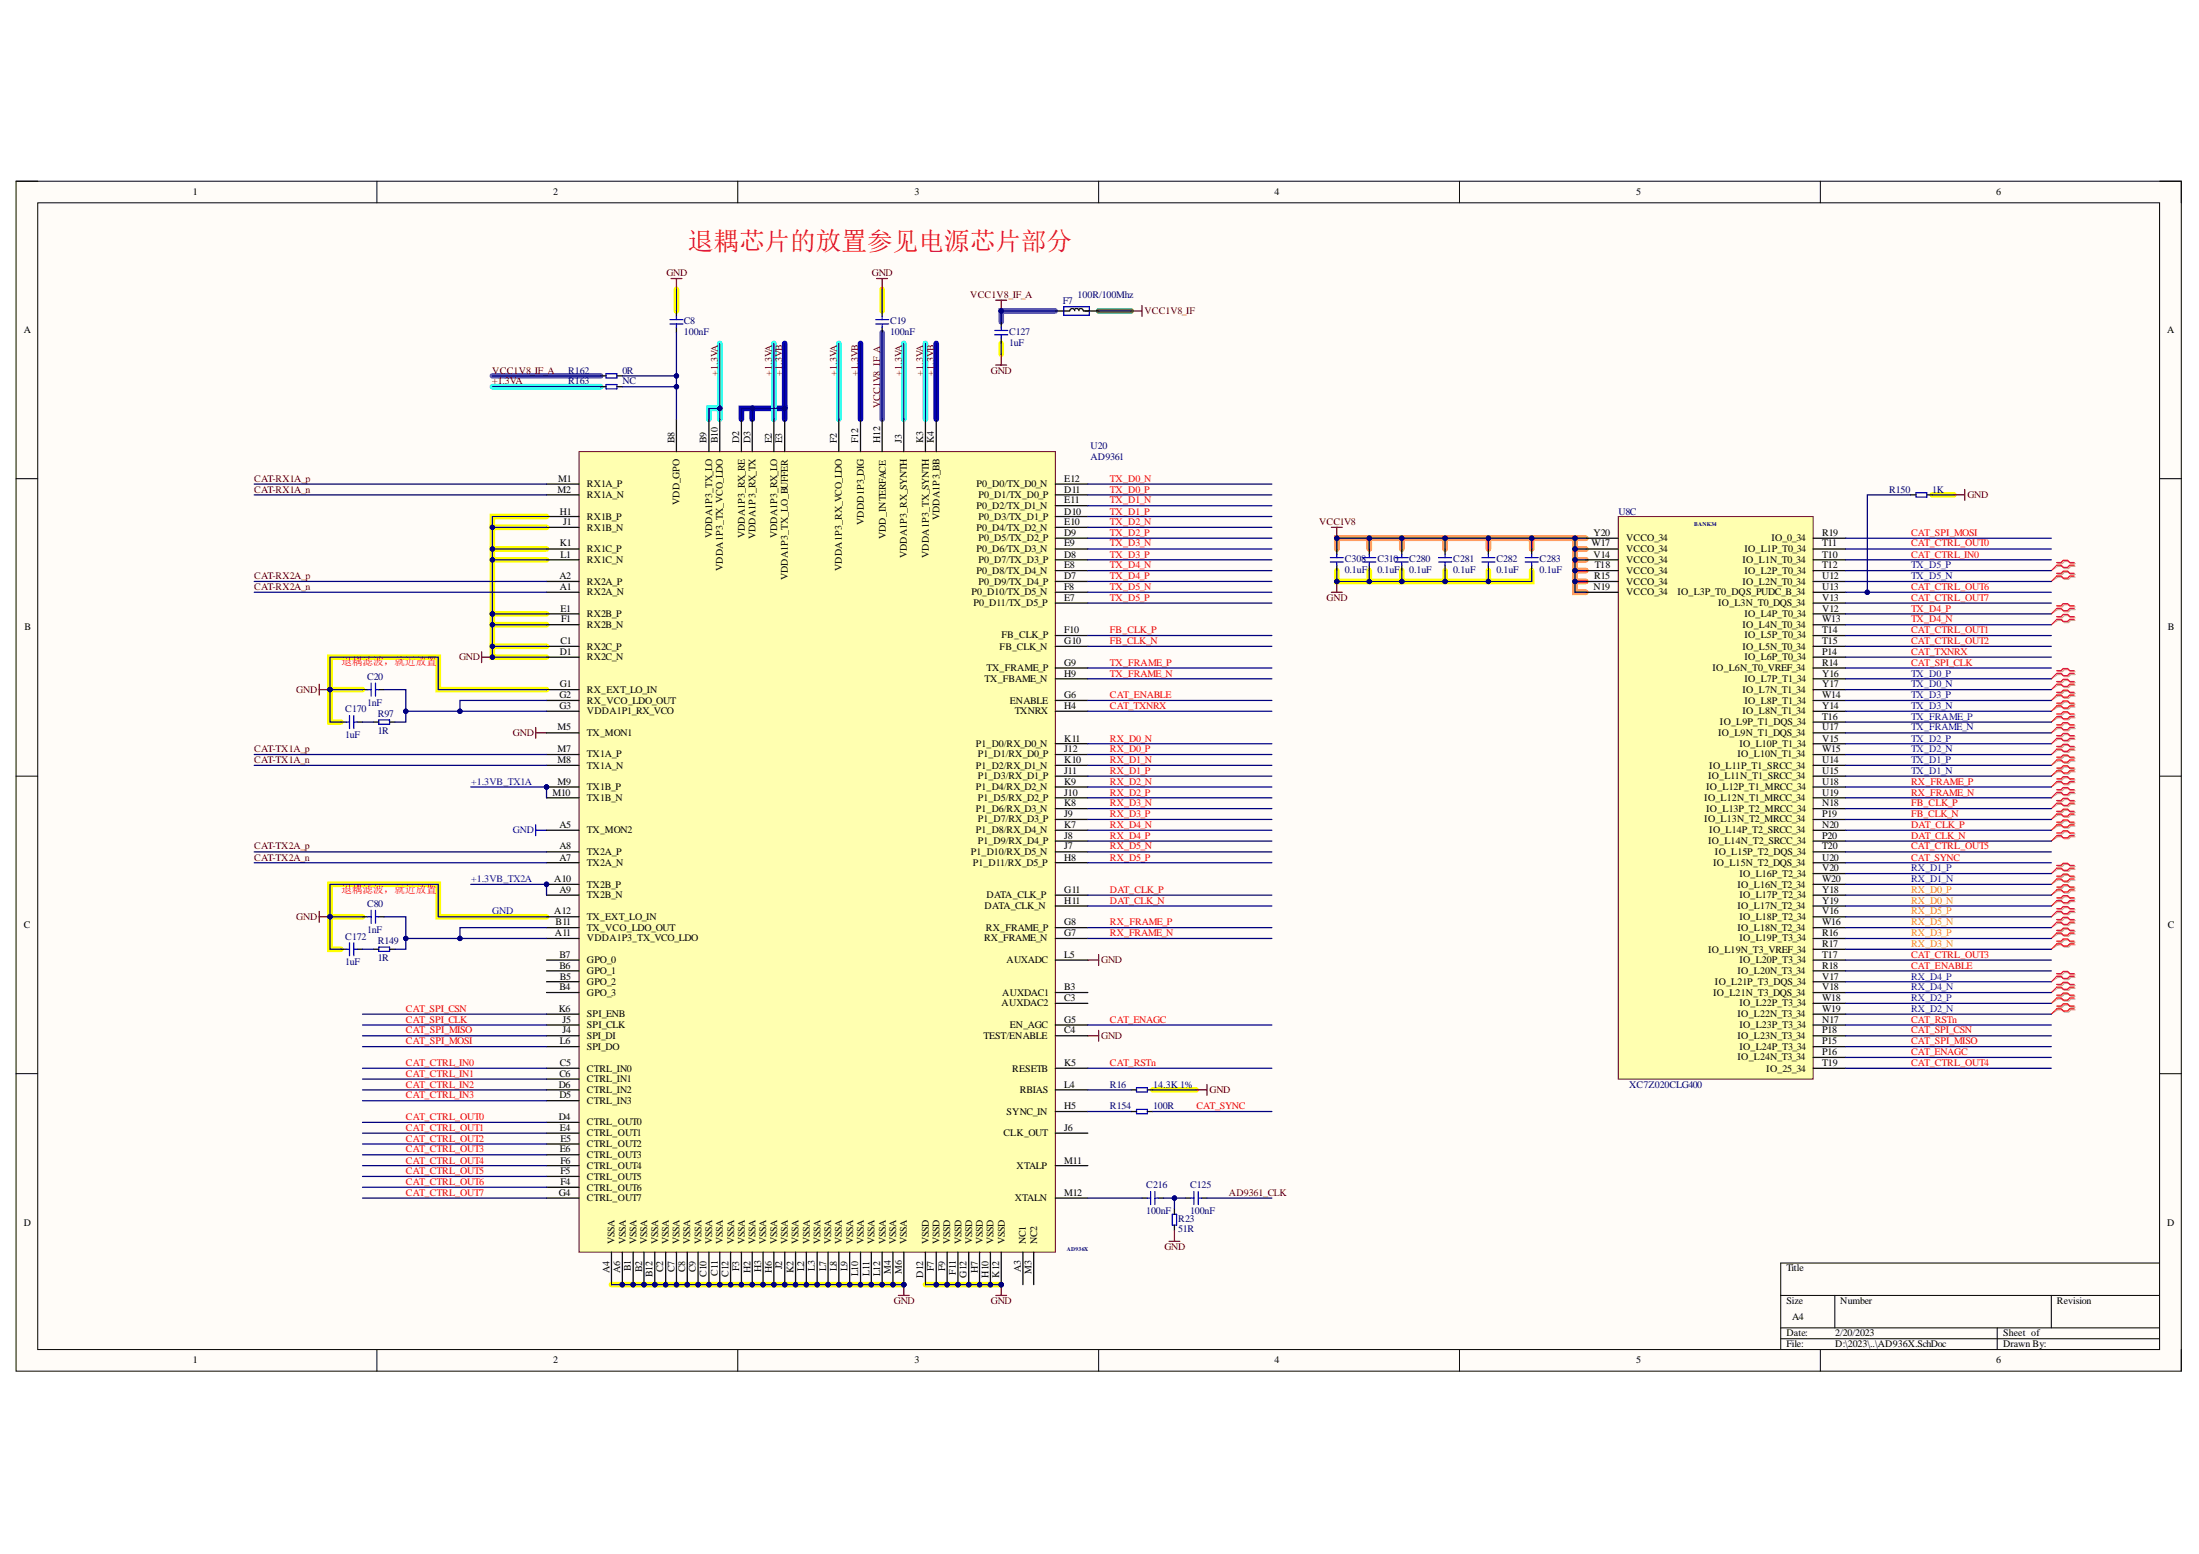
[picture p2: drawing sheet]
<svg xmlns="http://www.w3.org/2000/svg" width="297mm" height="210mm" viewBox="0 0 297 210" stroke-linecap="round" stroke-linejoin="round" font-family="sans-serif">
<defs><g id="words">
<text font-size="3.5" fill="#f00" x="92.9" y="33.8">退耦芯片的放置参见电源芯片部分</text>
<g font-size="1.4">
<text x="26.1" y="26.4">1</text>
<text x="74.7" y="26.4">2</text>
<text x="123.5" y="26.4">3</text>
<text x="172.2" y="26.4">4</text>
<text x="221" y="26.4">5</text>
<text x="269.6" y="26.4">6</text>
<text x="3.2" y="45">A</text>
<text x="292.7" y="45">A</text>
<text x="91.1" y="59.9" transform="rotate(-90 91.1 59.9)">B8</text>
<text x="95.4" y="59.9" transform="rotate(-90 95.4 59.9)">B9</text>
<text x="97" y="59.9" transform="rotate(-90 97 59.9)">B10</text>
<text x="99.8" y="59.9" transform="rotate(-90 99.8 59.9)">D2</text>
<text x="101.4" y="59.9" transform="rotate(-90 101.4 59.9)">D3</text>
<text x="104.2" y="59.9" transform="rotate(-90 104.2 59.9)">E2</text>
<text x="105.7" y="59.9" transform="rotate(-90 105.7 59.9)">E3</text>
<text x="113" y="59.9" transform="rotate(-90 113 59.9)">F2</text>
<text x="115.9" y="59.9" transform="rotate(-90 115.9 59.9)">F12</text>
<text x="118.9" y="59.9" transform="rotate(-90 118.9 59.9)">H12</text>
<text x="121.8" y="59.9" transform="rotate(-90 121.8 59.9)">J3</text>
<text x="124.7" y="59.9" transform="rotate(-90 124.7 59.9)">K3</text>
<text x="126.2" y="59.9" transform="rotate(-90 126.2 59.9)">K4</text>
<text x="75.4" y="65.1">M1</text>
<text x="79.3" y="65.8">RX1A_P</text>
<text x="131.9" y="65.8">P0_D0/TX_D0_N</text>
<text x="143.7" y="65.1">E12</text>
<text x="75.3" y="66.5">M2</text>
<text x="75.6" y="69.5">H1</text>
<text x="76.1" y="70.9">J1</text>
<text x="79.3" y="67.3">RX1A_N</text>
<text x="79.3" y="70.2">RX1B_P</text>
<text x="79.3" y="71.7">RX1B_N</text>
<text x="91.8" y="68.1" transform="rotate(-90 91.8 68.1)">VDD_GPO</text>
<text x="116.7" y="70.9" transform="rotate(-90 116.7 70.9)">VDDD1P3_DIG</text>
<text x="126.9" y="70.3" transform="rotate(-90 126.9 70.3)">VDDA1P3_BB</text>
<text x="131.9" y="68.7">P0_D2/TX_D1_N</text>
<text x="131.9" y="71.7">P0_D4/TX_D2_N</text>
<text x="132.2" y="67.3">P0_D1/TX_D0_P</text>
<text x="132.2" y="70.2">P0_D3/TX_D1_P</text>
<text x="143.7" y="66.5">D11</text>
<text x="143.7" y="68">E11</text>
<text x="143.7" y="69.5">D10</text>
<text x="143.7" y="70.9">E10</text>
<text x="75.6" y="73.8">K1</text>
<text x="75.7" y="75.3">L1</text>
<text x="79.3" y="74.6">RX1C_P</text>
<text x="79.3" y="76">RX1C_N</text>
<text x="96.2" y="72.7" transform="rotate(-90 96.2 72.7)">VDDA1P3_TX_LO</text>
<text x="97.6" y="77.1" transform="rotate(-90 97.6 77.1)">VDDA1P3_TX_VCO_LDO</text>
<text x="100.6" y="72.7" transform="rotate(-90 100.6 72.7)">VDDA1P3_RX_RE</text>
<text x="102" y="72.8" transform="rotate(-90 102 72.8)">VDDA1P3_RX_TX</text>
<text x="105" y="72.7" transform="rotate(-90 105 72.7)">VDDA1P3_RX_LO</text>
<text x="113.7" y="77.1" transform="rotate(-90 113.7 77.1)">VDDA1P3_RX_VCO_LDO</text>
<text x="119.6" y="72.8" transform="rotate(-90 119.6 72.8)">VDD_INTERFACE</text>
<text x="122.5" y="75.4" transform="rotate(-90 122.5 75.4)">VDDA1P3_RX_SYNTH</text>
<text x="125.5" y="75.3" transform="rotate(-90 125.5 75.3)">VDDA1P3_TX_SYNTH</text>
<text x="131.9" y="74.6">P0_D6/TX_D3_N</text>
<text x="131.9" y="77.5">P0_D8/TX_D4_N</text>
<text x="132.2" y="73.1">P0_D5/TX_D2_P</text>
<text x="132.2" y="76">P0_D7/TX_D3_P</text>
<text x="143.7" y="72.4">D9</text>
<text x="143.7" y="73.8">E9</text>
<text x="143.7" y="75.3">D8</text>
<text x="143.7" y="76.8">E8</text>
<text x="215" y="73.8">W17</text>
<text x="215.2" y="72.4">Y20</text>
<text x="215.2" y="75.3">V14</text>
<text x="215.4" y="76.8">T18</text>
<text x="219.6" y="73.1">VCCO_34</text>
<text x="219.6" y="74.6">VCCO_34</text>
<text x="219.6" y="76">VCCO_34</text>
<text x="219.6" y="77.5">VCCO_34</text>
<text x="235.4" y="76">IO_L1N_T0_34</text>
<text x="235.6" y="77.5">IO_L2P_T0_34</text>
<text x="235.6" y="74.6">IO_L1P_T0_34</text>
<text x="239.3" y="73.1">IO_0_34</text>
<text x="246.1" y="76.8">T12</text>
<text x="246.1" y="75.3">T10</text>
<text x="246.1" y="73.8">T11</text>
<text x="246.1" y="72.4">R19</text>
<text x="75.6" y="78.2">A2</text>
<text x="75.6" y="79.7">A1</text>
<text x="75.7" y="82.6">E1</text>
<text x="79.3" y="79">RX2A_P</text>
<text x="79.3" y="80.4">RX2A_N</text>
<text x="79.3" y="83.4">RX2B_P</text>
<text x="106.4" y="78.4" transform="rotate(-90 106.4 78.4)">VDDA1P3_TX_LO_BUFFER</text>
<text x="131.2" y="80.4">P0_D10/TX_D5_N</text>
<text x="131.5" y="81.8">P0_D11/TX_D5_P</text>
<text x="132.2" y="79">P0_D9/TX_D4_P</text>
<text x="143.7" y="78.2">D7</text>
<text x="143.7" y="79.7">F8</text>
<text x="143.7" y="81.2">E7</text>
<text x="215.2" y="79.7">N19</text>
<text x="215.3" y="78.2">R15</text>
<text x="219.6" y="79">VCCO_34</text>
<text x="219.6" y="80.4">VCCO_34</text>
<text x="226.6" y="80.4">IO_L3P_T0_DQS_PUDC_B_34</text>
<text x="232.1" y="81.8">IO_L3N_T0_DQS_34</text>
<text x="235.4" y="79">IO_L2N_T0_34</text>
<text x="235.6" y="83.4">IO_L4P_T0_34</text>
<text x="246.1" y="82.6">V12</text>
<text x="246.1" y="81.2">V13</text>
<text x="246.1" y="79.7">U13</text>
<text x="246.1" y="78.2">U12</text>
<text x="3.3" y="85.1">B</text>
<text x="75.6" y="88.4">D1</text>
<text x="75.7" y="87">C1</text>
<text x="75.8" y="84">F1</text>
<text x="79.3" y="84.8">RX2B_N</text>
<text x="79.3" y="87.8">RX2C_P</text>
<text x="79.3" y="89.2">RX2C_N</text>
<text x="135" y="87.8">FB_CLK_N</text>
<text x="135.3" y="86.2">FB_CLK_P</text>
<text x="143.7" y="85.6">F10</text>
<text x="143.7" y="87">G10</text>
<text x="143.7" y="90">G9</text>
<text x="235.4" y="87.8">IO_L5N_T0_34</text>
<text x="235.4" y="84.8">IO_L4N_T0_34</text>
<text x="235.6" y="89.2">IO_L6P_T0_34</text>
<text x="235.6" y="86.2">IO_L5P_T0_34</text>
<text x="246.1" y="88.4">P14</text>
<text x="246.1" y="87">T15</text>
<text x="246.1" y="85.6">T14</text>
<text x="246.1" y="84">W13</text>
<text x="246.1" y="90">R14</text>
<text x="292.8" y="85.1">B</text>
<text x="75.6" y="94.3">G2</text>
<text x="75.6" y="95.8">G3</text>
<text x="75.6" y="92.8">G1</text>
<text x="79.3" y="93.6">RX_EXT_LO_IN</text>
<text x="79.3" y="95">RX_VCO_LDO_OUT</text>
<text x="133" y="92.1">TX_FBAME_N</text>
<text x="133.3" y="90.6">TX_FRAME_P</text>
<text x="136.4" y="95">ENABLE</text>
<text x="143.7" y="91.4">H9</text>
<text x="143.7" y="94.3">G6</text>
<text x="143.7" y="95.8">H4</text>
<text x="231.3" y="90.6">IO_L6N_T0_VREF_34</text>
<text x="235.4" y="93.6">IO_L7N_T1_34</text>
<text x="235.6" y="95">IO_L8P_T1_34</text>
<text x="235.6" y="92.1">IO_L7P_T1_34</text>
<text x="246.1" y="94.3">W14</text>
<text x="246.1" y="92.8">Y17</text>
<text x="246.1" y="91.4">Y16</text>
<text x="246.1" y="95.8">Y14</text>
<text x="75.3" y="98.7">M5</text>
<text x="75.3" y="101.6">M7</text>
<text x="79.3" y="99.4">TX_MON1</text>
<text x="79.3" y="96.5">VDDA1P1_RX_VCO</text>
<text x="131.8" y="100.9">P1_D0/RX_D0_N</text>
<text x="137.1" y="96.5">TXNRX</text>
<text x="143.7" y="100.2">K11</text>
<text x="143.7" y="101.6">J12</text>
<text x="232.1" y="99.4">IO_L9N_T1_DQS_34</text>
<text x="232.3" y="98">IO_L9P_T1_DQS_34</text>
<text x="235" y="100.9">IO_L10P_T1_34</text>
<text x="235.4" y="96.5">IO_L8N_T1_34</text>
<text x="246.1" y="100.2">V15</text>
<text x="246.1" y="98.7">U17</text>
<text x="246.1" y="97.2">T16</text>
<text x="246.1" y="101.6">W15</text>
<text x="74.6" y="107.5">M10</text>
<text x="75.3" y="103.1">M8</text>
<text x="75.3" y="106">M9</text>
<text x="79.3" y="102.3">TX1A_P</text>
<text x="79.3" y="103.8">TX1A_N</text>
<text x="79.3" y="106.7">TX1B_P</text>
<text x="131.8" y="103.8">P1_D2/RX_D1_N</text>
<text x="131.8" y="106.7">P1_D4/RX_D2_N</text>
<text x="132.1" y="102.3">P1_D1/RX_D0_P</text>
<text x="132.1" y="105.3">P1_D3/RX_D1_P</text>
<text x="143.7" y="103.1">K10</text>
<text x="143.7" y="104.5">J11</text>
<text x="143.7" y="106">K9</text>
<text x="143.7" y="107.5">J10</text>
<text x="230.5" y="106.7">IO_L12P_T1_MRCC_34</text>
<text x="230.7" y="105.3">IO_L11N_T1_SRCC_34</text>
<text x="230.9" y="103.8">IO_L11P_T1_SRCC_34</text>
<text x="234.7" y="102.3">IO_L10N_T1_34</text>
<text x="246.1" y="106">U18</text>
<text x="246.1" y="104.5">U15</text>
<text x="246.1" y="103.1">U14</text>
<text x="246.1" y="107.5">U19</text>
<text x="75.6" y="111.9">A5</text>
<text x="79.3" y="108.2">TX1B_N</text>
<text x="79.3" y="112.5">TX_MON2</text>
<text x="131.8" y="109.7">P1_D6/RX_D3_N</text>
<text x="131.8" y="112.5">P1_D8/RX_D4_N</text>
<text x="132.1" y="108.2">P1_D5/RX_D2_P</text>
<text x="132.1" y="111.1">P1_D7/RX_D3_P</text>
<text x="143.7" y="108.9">K8</text>
<text x="143.7" y="110.4">J9</text>
<text x="143.7" y="111.9">K7</text>
<text x="143.7" y="113.3">J8</text>
<text x="230.2" y="108.2">IO_L12N_T1_MRCC_34</text>
<text x="230.2" y="111.1">IO_L13N_T2_MRCC_34</text>
<text x="230.5" y="109.7">IO_L13P_T2_MRCC_34</text>
<text x="230.9" y="112.5">IO_L14P_T2_SRCC_34</text>
<text x="246.1" y="113.3">P20</text>
<text x="246.1" y="111.9">N20</text>
<text x="246.1" y="110.4">P19</text>
<text x="246.1" y="108.9">N18</text>
<text x="74.9" y="119.1">A10</text>
<text x="75.6" y="114.7">A8</text>
<text x="75.6" y="116.3">A7</text>
<text x="79.3" y="115.5">TX2A_P</text>
<text x="79.3" y="116.9">TX2A_N</text>
<text x="79.3" y="119.9">TX2B_P</text>
<text x="131.1" y="115.5">P1_D10/RX_D5_N</text>
<text x="131.4" y="116.9">P1_D11/RX_D5_P</text>
<text x="132.1" y="114.1">P1_D9/RX_D4_P</text>
<text x="143.7" y="114.7">J7</text>
<text x="143.7" y="116.3">H8</text>
<text x="230.7" y="114.1">IO_L14N_T2_SRCC_34</text>
<text x="231.4" y="116.9">IO_L15N_T2_DQS_34</text>
<text x="231.7" y="115.5">IO_L15P_T2_DQS_34</text>
<text x="234.7" y="119.9">IO_L16N_T2_34</text>
<text x="235" y="118.4">IO_L16P_T2_34</text>
<text x="246.1" y="119.1">W20</text>
<text x="246.1" y="117.7">V20</text>
<text x="246.1" y="116.3">U20</text>
<text x="246.1" y="114.7">T20</text>
<text x="3.2" y="125.4">C</text>
<text x="74.9" y="123.5">A12</text>
<text x="75" y="125">B11</text>
<text x="75.6" y="120.6">A9</text>
<text x="79.3" y="121.3">TX2B_N</text>
<text x="79.3" y="124.3">TX_EXT_LO_IN</text>
<text x="79.3" y="125.7">TX_VCO_LDO_OUT</text>
<text x="133" y="122.8">DATA_CLK_N</text>
<text x="133.2" y="125.7">RX_FRAME_P</text>
<text x="133.3" y="121.3">DATA_CLK_P</text>
<text x="143.7" y="120.6">G11</text>
<text x="143.7" y="122.1">H11</text>
<text x="143.7" y="125">G8</text>
<text x="234.7" y="125.7">IO_L18N_T2_34</text>
<text x="234.7" y="122.8">IO_L17N_T2_34</text>
<text x="235" y="124.3">IO_L18P_T2_34</text>
<text x="235" y="121.3">IO_L17P_T2_34</text>
<text x="246.1" y="125">W16</text>
<text x="246.1" y="123.5">V16</text>
<text x="246.1" y="122.1">Y19</text>
<text x="246.1" y="120.6">Y18</text>
<text x="292.8" y="125.4">C</text>
<text x="75" y="126.5">A11</text>
<text x="75.6" y="129.4">B7</text>
<text x="75.6" y="130.9">B6</text>
<text x="79.3" y="130.1">GPO_0</text>
<text x="79.3" y="131.6">GPO_1</text>
<text x="79.3" y="127.2">VDDA1P3_TX_VCO_LDO</text>
<text x="132.9" y="127.2">RX_FRAME_N</text>
<text x="136" y="130.1">AUXADC</text>
<text x="143.7" y="126.5">G7</text>
<text x="143.7" y="129.4">L5</text>
<text x="230.7" y="128.7">IO_L19N_T3_VREF_34</text>
<text x="234.7" y="131.6">IO_L20N_T3_34</text>
<text x="235" y="130.1">IO_L20P_T3_34</text>
<text x="235" y="127.2">IO_L19P_T3_34</text>
<text x="246.1" y="130.9">R18</text>
<text x="246.1" y="129.4">T17</text>
<text x="246.1" y="127.9">R17</text>
<text x="246.1" y="126.5">R16</text>
<text x="75.5" y="136.7">K6</text>
<text x="75.6" y="133.8">B4</text>
<text x="75.6" y="132.3">B5</text>
<text x="79.3" y="137.4">SPI_ENB</text>
<text x="79.3" y="133">GPO_2</text>
<text x="79.3" y="134.5">GPO_3</text>
<text x="135.3" y="135.9">AUXDAC2</text>
<text x="135.4" y="134.5">AUXDAC1</text>
<text x="143.7" y="133.8">B3</text>
<text x="143.7" y="135.2">C3</text>
<text x="231.4" y="134.5">IO_L21N_T3_DQS_34</text>
<text x="231.7" y="133">IO_L21P_T3_DQS_34</text>
<text x="234.7" y="137.4">IO_L22N_T3_34</text>
<text x="235" y="135.9">IO_L22P_T3_34</text>
<text x="246.1" y="136.7">W19</text>
<text x="246.1" y="135.2">W18</text>
<text x="246.1" y="133.8">V18</text>
<text x="246.1" y="132.3">V17</text>
<text x="75.6" y="141">L6</text>
<text x="75.6" y="144">C5</text>
<text x="76" y="138.1">J5</text>
<text x="76" y="139.6">J4</text>
<text x="79.3" y="138.9">SPI_CLK</text>
<text x="79.3" y="140.3">SPI_DI</text>
<text x="79.3" y="141.8">SPI_DO</text>
<text x="132.8" y="140.3">TEST/ENABLE</text>
<text x="136.4" y="138.9">EN_AGC</text>
<text x="143.7" y="138.1">G5</text>
<text x="143.7" y="139.6">C4</text>
<text x="143.7" y="144">K5</text>
<text x="234.7" y="143.2">IO_L24N_T3_34</text>
<text x="234.7" y="140.3">IO_L23N_T3_34</text>
<text x="235" y="141.8">IO_L24P_T3_34</text>
<text x="235" y="138.9">IO_L23P_T3_34</text>
<text x="246.1" y="142.5">P16</text>
<text x="246.1" y="141">P15</text>
<text x="246.1" y="139.6">P18</text>
<text x="246.1" y="138.1">N17</text>
<text x="246.1" y="144">T19</text>
<text x="75.5" y="146.9">D6</text>
<text x="75.6" y="145.4">C6</text>
<text x="75.6" y="148.4">D5</text>
<text x="79.3" y="144.7">CTRL_IN0</text>
<text x="79.3" y="146.2">CTRL_IN1</text>
<text x="79.3" y="147.6">CTRL_IN2</text>
<text x="79.3" y="149.1">CTRL_IN3</text>
<text x="136.7" y="144.7">RESETB</text>
<text x="137.7" y="147.6">RBIAS</text>
<text x="143.7" y="146.9">L4</text>
<text x="143.7" y="149.8">H5</text>
<text x="238.6" y="144.7">IO_25_34</text>
<text x="75.5" y="151.3">D4</text>
<text x="75.6" y="152.8">E4</text>
<text x="75.6" y="155.6">E6</text>
<text x="75.7" y="154.2">E5</text>
<text x="79.3" y="152">CTRL_OUT0</text>
<text x="79.3" y="153.4">CTRL_OUT1</text>
<text x="79.3" y="155">CTRL_OUT2</text>
<text x="135.5" y="153.4">CLK_OUT</text>
<text x="136" y="150.6">SYNC_IN</text>
<text x="143.7" y="152.8">J6</text>
<text x="75.5" y="161.5">G4</text>
<text x="75.7" y="157.2">F6</text>
<text x="75.7" y="158.6">F5</text>
<text x="75.7" y="160">F4</text>
<text x="79.3" y="156.4">CTRL_OUT3</text>
<text x="79.3" y="157.8">CTRL_OUT4</text>
<text x="79.3" y="159.4">CTRL_OUT5</text>
<text x="79.3" y="160.8">CTRL_OUT6</text>
<text x="137.3" y="157.8">XTALP</text>
<text x="143.7" y="157.2">M11</text>
<text x="143.7" y="161.5">M12</text>
<text x="3.2" y="165.5">D</text>
<text x="79.3" y="162.2">CTRL_OUT7</text>
<text x="137.1" y="162.2">XTALN</text>
<text x="292.7" y="165.5">D</text>
<text x="82.3" y="171.9" transform="rotate(-90 82.3 171.9)">A4</text>
<text x="83" y="168.1" transform="rotate(-90 83 168.1)">VSSA</text>
<text x="83.8" y="171.9" transform="rotate(-90 83.8 171.9)">A6</text>
<text x="84.5" y="168.1" transform="rotate(-90 84.5 168.1)">VSSA</text>
<text x="85.2" y="171.7" transform="rotate(-90 85.2 171.7)">B1</text>
<text x="86" y="168.1" transform="rotate(-90 86 168.1)">VSSA</text>
<text x="86.7" y="171.8" transform="rotate(-90 86.7 171.8)">B2</text>
<text x="87.4" y="168.1" transform="rotate(-90 87.4 168.1)">VSSA</text>
<text x="88.2" y="172.5" transform="rotate(-90 88.2 172.5)">B12</text>
<text x="88.9" y="168.1" transform="rotate(-90 88.9 168.1)">VSSA</text>
<text x="89.6" y="171.8" transform="rotate(-90 89.6 171.8)">C2</text>
<text x="90.4" y="168.1" transform="rotate(-90 90.4 168.1)">VSSA</text>
<text x="91.1" y="171.8" transform="rotate(-90 91.1 171.8)">C7</text>
<text x="91.8" y="168.1" transform="rotate(-90 91.8 168.1)">VSSA</text>
<text x="92.6" y="171.8" transform="rotate(-90 92.6 171.8)">C8</text>
<text x="93.2" y="168.1" transform="rotate(-90 93.2 168.1)">VSSA</text>
<text x="94" y="171.8" transform="rotate(-90 94 171.8)">C9</text>
<text x="94.8" y="168.1" transform="rotate(-90 94.8 168.1)">VSSA</text>
<text x="95.4" y="172.5" transform="rotate(-90 95.4 172.5)">C10</text>
<text x="96.2" y="168.1" transform="rotate(-90 96.2 168.1)">VSSA</text>
<text x="97" y="172.3" transform="rotate(-90 97 172.3)">C11</text>
<text x="97.6" y="168.1" transform="rotate(-90 97.6 168.1)">VSSA</text>
<text x="98.4" y="172.5" transform="rotate(-90 98.4 172.5)">C12</text>
<text x="99.2" y="168.1" transform="rotate(-90 99.2 168.1)">VSSA</text>
<text x="99.8" y="171.6" transform="rotate(-90 99.8 171.6)">F3</text>
<text x="100.6" y="168.1" transform="rotate(-90 100.6 168.1)">VSSA</text>
<text x="101.4" y="171.9" transform="rotate(-90 101.4 171.9)">H2</text>
<text x="102" y="168.1" transform="rotate(-90 102 168.1)">VSSA</text>
<text x="102.8" y="171.8" transform="rotate(-90 102.8 171.8)">H3</text>
<text x="103.5" y="168.1" transform="rotate(-90 103.5 168.1)">VSSA</text>
<text x="104.2" y="171.9" transform="rotate(-90 104.2 171.9)">H6</text>
<text x="105" y="168.1" transform="rotate(-90 105 168.1)">VSSA</text>
<text x="105.7" y="171.5" transform="rotate(-90 105.7 171.5)">J2</text>
<text x="106.4" y="168.1" transform="rotate(-90 106.4 168.1)">VSSA</text>
<text x="107.2" y="171.9" transform="rotate(-90 107.2 171.9)">K2</text>
<text x="107.9" y="168.1" transform="rotate(-90 107.9 168.1)">VSSA</text>
<text x="108.6" y="171.7" transform="rotate(-90 108.6 171.7)">L2</text>
<text x="109.4" y="168.1" transform="rotate(-90 109.4 168.1)">VSSA</text>
<text x="110.1" y="171.6" transform="rotate(-90 110.1 171.6)">L3</text>
<text x="110.8" y="168.1" transform="rotate(-90 110.8 168.1)">VSSA</text>
<text x="111.6" y="171.7" transform="rotate(-90 111.6 171.7)">L7</text>
<text x="112.3" y="168.1" transform="rotate(-90 112.3 168.1)">VSSA</text>
<text x="113" y="171.7" transform="rotate(-90 113 171.7)">L8</text>
<text x="113.7" y="168.1" transform="rotate(-90 113.7 168.1)">VSSA</text>
<text x="114.5" y="171.7" transform="rotate(-90 114.5 171.7)">L9</text>
<text x="115.2" y="168.1" transform="rotate(-90 115.2 168.1)">VSSA</text>
<text x="115.9" y="172.4" transform="rotate(-90 115.9 172.4)">L10</text>
<text x="116.7" y="168.1" transform="rotate(-90 116.7 168.1)">VSSA</text>
<text x="117.4" y="172.3" transform="rotate(-90 117.4 172.3)">L11</text>
<text x="118.1" y="168.1" transform="rotate(-90 118.1 168.1)">VSSA</text>
<text x="118.9" y="172.4" transform="rotate(-90 118.9 172.4)">L12</text>
<text x="119.6" y="168.1" transform="rotate(-90 119.6 168.1)">VSSA</text>
<text x="120.3" y="172" transform="rotate(-90 120.3 172)">M4</text>
<text x="121.1" y="168.1" transform="rotate(-90 121.1 168.1)">VSSA</text>
<text x="121.8" y="172" transform="rotate(-90 121.8 172)">M6</text>
<text x="122.5" y="168.1" transform="rotate(-90 122.5 168.1)">VSSA</text>
<text x="124.7" y="172.6" transform="rotate(-90 124.7 172.6)">D12</text>
<text x="125.5" y="168.1" transform="rotate(-90 125.5 168.1)">VSSD</text>
<text x="126.2" y="171.6" transform="rotate(-90 126.2 171.6)">F7</text>
<text x="126.9" y="168.1" transform="rotate(-90 126.9 168.1)">VSSD</text>
<text x="127.7" y="171.6" transform="rotate(-90 127.7 171.6)">F9</text>
<text x="128.3" y="168.1" transform="rotate(-90 128.3 168.1)">VSSD</text>
<text x="129.1" y="172.2" transform="rotate(-90 129.1 172.2)">F11</text>
<text x="129.9" y="168.1" transform="rotate(-90 129.9 168.1)">VSSD</text>
<text x="130.5" y="172.6" transform="rotate(-90 130.5 172.6)">G12</text>
<text x="131.3" y="168.1" transform="rotate(-90 131.3 168.1)">VSSD</text>
<text x="132.1" y="171.9" transform="rotate(-90 132.1 171.9)">H7</text>
<text x="132.7" y="168.1" transform="rotate(-90 132.7 168.1)">VSSD</text>
<text x="133.5" y="172.6" transform="rotate(-90 133.5 172.6)">H10</text>
<text x="134.2" y="168.1" transform="rotate(-90 134.2 168.1)">VSSD</text>
<text x="134.9" y="172.6" transform="rotate(-90 134.9 172.6)">K12</text>
<text x="135.7" y="168.1" transform="rotate(-90 135.7 168.1)">VSSD</text>
<text x="137.9" y="171.8" transform="rotate(-90 137.9 171.8)">A3</text>
<text x="138.6" y="168.1" transform="rotate(-90 138.6 168.1)">NC1</text>
<text x="139.3" y="172" transform="rotate(-90 139.3 172)">M3</text>
<text x="140.1" y="168.1" transform="rotate(-90 140.1 168.1)">NC2</text>
<text x="241.3" y="171.7">Title</text>
<text x="241.3" y="176.1">Size</text>
<text x="242.1" y="178.3">A4</text>
<text x="248.6" y="176.1">Number</text>
<text x="277.9" y="176.1">Revision</text>
<text x="26.1" y="184.1">1</text>
<text x="74.7" y="184.1">2</text>
<text x="123.5" y="184.1">3</text>
<text x="172.2" y="184.1">4</text>
<text x="221" y="184.1">5</text>
<text x="241.3" y="180.5">Date:</text>
<text x="241.3" y="181.9">File:</text>
<text x="247.9" y="180.5">2/20/2023</text>
<text x="247.9" y="181.9">D:\2023\..\AD936X.SchDoc</text>
<text x="269.6" y="184.1">6</text>
<text x="270.6" y="180.5">Sheet of</text>
<text x="270.6" y="181.9">Drawn By:</text>
</g>
<g font-size="1.4" fill="#800000">
<text x="90" y="37.3">GND</text>
<text x="117.8" y="37.3">GND</text>
<text x="131.1" y="40.2">VCC1V8_IF_A</text>
<text x="154.6" y="42.4">VCC1V8_IF</text>
<text x="66.5" y="50.5">VCC1V8_IF_A</text>
<text x="66.5" y="51.9">+1.3VA</text>
<text x="97" y="50.7" transform="rotate(-90 97 50.7)">+1.3VA</text>
<text x="104.2" y="50.7" transform="rotate(-90 104.2 50.7)">+1.3VA</text>
<text x="105.7" y="50.7" transform="rotate(-90 105.7 50.7)">+1.3VB</text>
<text x="113" y="50.7" transform="rotate(-90 113 50.7)">+1.3VA</text>
<text x="115.9" y="50.7" transform="rotate(-90 115.9 50.7)">+1.3VB</text>
<text x="121.8" y="50.7" transform="rotate(-90 121.8 50.7)">+1.3VA</text>
<text x="124.7" y="50.7" transform="rotate(-90 124.7 50.7)">+1.3VA</text>
<text x="126.2" y="50.7" transform="rotate(-90 126.2 50.7)">+1.3VB</text>
<text x="133.8" y="50.5">GND</text>
<text x="118.9" y="55.1" transform="rotate(-90 118.9 55.1)">VCC1V8_IF_A</text>
<text x="34.4" y="65.1">CAT-RX1A_p</text>
<text x="34.4" y="66.5">CAT-RX1A_n</text>
<text x="178.2" y="70.9">VCC1V8</text>
<text x="265.8" y="67.3">GND</text>
<text x="34.4" y="78.2">CAT-RX2A_p</text>
<text x="34.4" y="79.7">CAT-RX2A_n</text>
<text x="179.2" y="81.2">GND</text>
<text x="62" y="89.2">GND</text>
<text x="40" y="93.6">GND</text>
<text x="34.4" y="101.6">CAT-TX1A_p</text>
<text x="69.3" y="99.4">GND</text>
<text x="34.4" y="103.1">CAT-TX1A_n</text>
<text x="34.4" y="116.3">CAT-TX2A_n</text>
<text x="34.4" y="114.7">CAT-TX2A_p</text>
<text x="40" y="124.3">GND</text>
<text x="148.7" y="130.1">GND</text>
<text x="148.7" y="140.3">GND</text>
<text x="163.4" y="147.6">GND</text>
<text x="166" y="161.5">AD9361_CLK</text>
<text x="157.3" y="168.8">GND</text>
<text x="120.7" y="176.1">GND</text>
<text x="133.8" y="176.1">GND</text>
</g>
<g font-size="1.4" fill="#000080">
<text x="143.6" y="41">F7</text>
<text x="145.5" y="40.2">100R/100Mhz</text>
<text x="92.4" y="43.7">C8</text>
<text x="92.4" y="45.2">100nF</text>
<text x="120.2" y="43.7">C19</text>
<text x="120.2" y="45.2">100nF</text>
<text x="136.3" y="45.2">C127</text>
<text x="136.3" y="46.7">1uF</text>
<text x="76.7" y="50.5">R162</text>
<text x="76.7" y="51.9">R163</text>
<text x="84.1" y="50.5">0R</text>
<text x="84.1" y="51.9">NC</text>
<text x="147.3" y="60.7">U20</text>
<text x="147.3" y="62.1">AD9361</text>
<text x="218.6" y="69.5">U8C</text>
<text x="255.2" y="66.5">R150</text>
<text x="261" y="66.5">1K</text>
<text x="181.7" y="75.9">C308</text>
<text x="181.7" y="77.4">0.1uF</text>
<text x="186.1" y="75.9">C310</text>
<text x="186.1" y="77.4">0.1uF</text>
<text x="190.4" y="75.9">C280</text>
<text x="190.4" y="77.4">0.1uF</text>
<text x="196.3" y="75.9">C281</text>
<text x="196.3" y="77.4">0.1uF</text>
<text x="202.1" y="75.9">C282</text>
<text x="202.1" y="77.4">0.1uF</text>
<text x="208" y="75.9">C283</text>
<text x="208" y="77.4">0.1uF</text>
<text x="49.6" y="91.8">C20</text>
<text x="49.6" y="95.4">1nF</text>
<text x="46.6" y="96.2">C170</text>
<text x="46.6" y="99.7">1uF</text>
<text x="51" y="96.8">R97</text>
<text x="51" y="99.1">1R</text>
<text x="49.6" y="122.5">C80</text>
<text x="49.6" y="126">1nF</text>
<text x="46.6" y="126.9">C172</text>
<text x="46.6" y="130.4">1uF</text>
<text x="51" y="127.5">R149</text>
<text x="51" y="129.8">1R</text>
<text x="149.9" y="149.8">R154</text>
<text x="149.9" y="146.9">R16</text>
<text x="155.8" y="149.8">100R</text>
<text x="155.8" y="146.9">14.3K 1%</text>
<text x="220.1" y="146.9">XC7Z020CLG400</text>
<text x="154.8" y="160.5">C216</text>
<text x="160.8" y="160.5">C125</text>
<text x="154.8" y="164">100nF</text>
<text x="159.1" y="165">R23</text>
<text x="159.1" y="166.5">51R</text>
<text x="160.8" y="164">100nF</text>
</g>
<g font-size="1.4" fill="#f00">
<text x="149.9" y="65.1">TX_D0_N</text>
<text x="149.9" y="66.5">TX_D0_P</text>
<text x="149.9" y="68">TX_D1_N</text>
<text x="149.9" y="69.5">TX_D1_P</text>
<text x="149.9" y="70.9">TX_D2_N</text>
<text x="149.9" y="72.4">TX_D2_P</text>
<text x="149.9" y="73.8">TX_D3_N</text>
<text x="149.9" y="75.3">TX_D3_P</text>
<text x="149.9" y="76.8">TX_D4_N</text>
<text x="258.1" y="72.4">CAT_SPI_MOSI</text>
<text x="258.1" y="73.8">CAT_CTRL_OUT0</text>
<text x="258.1" y="75.3">CAT_CTRL_IN0</text>
<text x="149.9" y="78.2">TX_D4_P</text>
<text x="149.9" y="79.7">TX_D5_N</text>
<text x="149.9" y="81.2">TX_D5_P</text>
<text x="258.1" y="81.2">CAT_CTRL_OUT7</text>
<text x="258.1" y="79.7">CAT_CTRL_OUT6</text>
<text x="258.1" y="82.6">TX_D4_P</text>
<text x="46.1" y="89.9">退耦滤波，就近放置</text>
<text x="149.9" y="85.6">FB_CLK_P</text>
<text x="149.9" y="87">FB_CLK_N</text>
<text x="149.9" y="90">TX_FRAME_P</text>
<text x="258.1" y="84">TX_D4_N</text>
<text x="258.1" y="85.6">CAT_CTRL_OUT1</text>
<text x="258.1" y="87">CAT_CTRL_OUT2</text>
<text x="258.1" y="88.4">CAT_TXNRX</text>
<text x="258.1" y="90">CAT_SPI_CLK</text>
<text x="149.9" y="91.4">TX_FRAME_N</text>
<text x="149.9" y="94.3">CAT_ENABLE</text>
<text x="149.9" y="95.8">CAT_TXNRX</text>
<text x="149.9" y="100.2">RX_D0_N</text>
<text x="149.9" y="101.6">RX_D0_P</text>
<text x="149.9" y="103.1">RX_D1_N</text>
<text x="149.9" y="104.5">RX_D1_P</text>
<text x="149.9" y="106">RX_D2_N</text>
<text x="149.9" y="107.5">RX_D2_P</text>
<text x="258.1" y="106">RX_FRAME_P</text>
<text x="258.1" y="107.5">RX_FRAME_N</text>
<text x="149.9" y="108.9">RX_D3_N</text>
<text x="149.9" y="110.4">RX_D3_P</text>
<text x="149.9" y="111.9">RX_D4_N</text>
<text x="149.9" y="113.3">RX_D4_P</text>
<text x="258.1" y="108.9">FB_CLK_P</text>
<text x="258.1" y="110.4">FB_CLK_N</text>
<text x="258.1" y="111.9">DAT_CLK_P</text>
<text x="258.1" y="113.3">DAT_CLK_N</text>
<text x="149.9" y="114.7">RX_D5_N</text>
<text x="149.9" y="116.3">RX_D5_P</text>
<text x="258.1" y="114.7">CAT_CTRL_OUT5</text>
<text x="258.1" y="116.3">CAT_SYNC</text>
<text x="46.1" y="120.6">退耦滤波，就近放置</text>
<text x="149.9" y="120.6">DAT_CLK_P</text>
<text x="149.9" y="122.1">DAT_CLK_N</text>
<text x="149.9" y="125">RX_FRAME_P</text>
<text x="149.9" y="126.5">RX_FRAME_N</text>
<text x="258.1" y="129.4">CAT_CTRL_OUT3</text>
<text x="258.1" y="130.9">CAT_ENABLE</text>
<text x="54.8" y="136.7">CAT_SPI_CSN</text>
<text x="54.8" y="138.1">CAT_SPI_CLK</text>
<text x="54.8" y="139.6">CAT_SPI_MISO</text>
<text x="54.8" y="141">CAT_SPI_MOSI</text>
<text x="54.8" y="144">CAT_CTRL_IN0</text>
<text x="149.9" y="138.1">CAT_ENAGC</text>
<text x="149.9" y="144">CAT_RSTn</text>
<text x="258.1" y="138.1">CAT_RSTn</text>
<text x="258.1" y="139.6">CAT_SPI_CSN</text>
<text x="258.1" y="141">CAT_SPI_MISO</text>
<text x="258.1" y="142.5">CAT_ENAGC</text>
<text x="258.1" y="144">CAT_CTRL_OUT4</text>
<text x="54.8" y="145.4">CAT_CTRL_IN1</text>
<text x="54.8" y="146.9">CAT_CTRL_IN2</text>
<text x="54.8" y="148.4">CAT_CTRL_IN3</text>
<text x="161.6" y="149.8">CAT_SYNC</text>
<text x="54.8" y="151.3">CAT_CTRL_OUT0</text>
<text x="54.8" y="152.8">CAT_CTRL_OUT1</text>
<text x="54.8" y="154.2">CAT_CTRL_OUT2</text>
<text x="54.8" y="155.6">CAT_CTRL_OUT3</text>
<text x="54.8" y="157.2">CAT_CTRL_OUT4</text>
<text x="54.8" y="158.6">CAT_CTRL_OUT5</text>
<text x="54.8" y="160">CAT_CTRL_OUT6</text>
<text x="54.8" y="161.5">CAT_CTRL_OUT7</text>
</g>
<g font-size="1.4" fill="#00f">
<text x="258.1" y="76.8">TX_D5_P</text>
<text x="258.1" y="78.2">TX_D5_N</text>
<text x="258.1" y="92.8">TX_D0_N</text>
<text x="258.1" y="91.4">TX_D0_P</text>
<text x="258.1" y="95.8">TX_D3_N</text>
<text x="258.1" y="94.3">TX_D3_P</text>
<text x="258.1" y="101.6">TX_D2_N</text>
<text x="258.1" y="100.2">TX_D2_P</text>
<text x="258.1" y="97.2">TX_FRAME_P</text>
<text x="258.1" y="98.7">TX_FRAME_N</text>
<text x="63.6" y="106">+1.3VB_TX1A</text>
<text x="258.1" y="104.5">TX_D1_N</text>
<text x="258.1" y="103.1">TX_D1_P</text>
<text x="69.3" y="112.5">GND</text>
<text x="63.6" y="119.1">+1.3VB_TX2A</text>
<text x="258.1" y="119.1">RX_D1_N</text>
<text x="258.1" y="117.7">RX_D1_P</text>
<text x="66.5" y="123.5">GND</text>
<text x="258.1" y="133.8">RX_D4_N</text>
<text x="258.1" y="132.3">RX_D4_P</text>
<text x="258.1" y="136.7">RX_D2_N</text>
<text x="258.1" y="135.2">RX_D2_P</text>
</g>
<g font-size="1.4" fill="#f90">
<text x="258.1" y="120.6">RX_D0_P</text>
<text x="258.1" y="122.1">RX_D0_N</text>
<text x="258.1" y="123.5">RX_D5_P</text>
<text x="258.1" y="125">RX_D5_N</text>
<text x="258.1" y="126.5">RX_D3_P</text>
<text x="258.1" y="127.9">RX_D3_N</text>
</g>
<g font-size=".8" fill="#000080">
<text x="228.9" y="71">BANK34</text>
<text x="144.1" y="168.9">AD936X</text>
</g>
</g></defs>
<path d="M2.2 24.5h292.4v160.7h-292.4z" fill-rule="evenodd" fill="#fffcf8"/>
<path d="M2.2 24.5h292.4v160.7h-292.4z" fill="none" stroke="#000" stroke-width=".14"/>
<path d="M5.1 27.4h286.6v154.9h-286.6z" fill-rule="evenodd" fill="#fffcf8"/>
<g fill="none" stroke="#000" stroke-width=".14">
<path d="M2.2 24.5h2.9M5.1 27.4h286.6v154.9h-286.6zM50.9 24.5v2.9M99.7 24.5v2.9M148.4 24.5v2.9M197.1 24.5v2.9M245.9 24.5v2.9M291.7 24.5h2.9v2.9M2.2 64.7h2.9M291.7 64.7h2.9M2.2 104.8h2.9M291.7 104.8h2.9"/>
<path d="M2.2 145h2.9M291.7 145h2.9M240.5 175h51.2M240.5 179.4h51.2M247.8 175v4.4M269.8 179.4v2.9M277.1 175v4.4M291.7 170.6h-51.2v11.7M50.9 182.3v2.9M99.7 182.3v2.9M148.4 182.3v2.9M197.1 182.3v2.9"/>
<path d="M240.5 180.8h51.2M245.9 182.3v2.9M294.6 182.3v2.9"/>
</g>
<path d="M185 72.7v1.5M189.4 72.7h-8.8v1.5M189.4 74.2v-1.5h23.3v7.3h1.5M195.2 72.7v1.5M201 72.7v1.5M206.9 72.7v1.5M212.7 78.5h1.5M212.7 77.1h1.5M212.7 75.6h1.5M212.7 74.2h1.5M212.7 72.7h1.5" fill="none" stroke="#f90" stroke-width=".76"/>
<g fill="none" stroke="#ff0" stroke-width=".76">
<path d="M91.4 39.1v2.9M119.2 39.1v2.9M135.2 46.4v1.4M66.5 75.6h7.3M73.8 74.2h-7.3v8.7M73.8 71.2h-7.3v3M73.8 69.8h-7.3v1.4M180.6 77.1v1.4h8.8M185 77.1v1.4M189.4 77.1v1.4h17.5v-1.4M195.2 77.1v1.4M201 77.1v1.4"/>
<path d="M261 66.8h2.9M44.6 93.1v-4.3h14.6v4.3h14.6M49 93.1h-4.4v4.4h1.4M66.5 82.9h7.3M66.5 82.9v1.5M73.8 87.3h-7.3v1.5h7.3M73.8 84.4h-7.3v2.9M44.6 123.8v-4.3h14.6v4.3h14.6M49 123.8h-4.4v4.4h1.4M155.7 147.2h5.9M82.6 173.5h39.5M125 173.5h10.2"/>
</g>
<path d="M66.5 52.2h14.6M95.8 56.6v-1.4h1.4v1.4M97.2 46.4v8.8M104.5 46.4v10.2M113.3 46.4v10.2M122.1 46.4v10.2M125 46.4v10.2" fill="none" stroke="#0ff" stroke-width=".76"/>
<path d="M100.1 56.6v-1.4h5.9v1.4M101.6 55.2v1.4M106 46.4v8.8M116.2 46.4v10.2M126.5 46.4v10.2" fill="none" stroke="#00f" stroke-width=".76"/>
<path d="M66.5 50.8h14.6M119.2 44.9v11.7M142.5 42h-7.3v1.5" fill="none" stroke="#90f" stroke-width=".76"/>
<path d="M148.4 42h4.4" fill="none" stroke="#0f0" stroke-width=".76"/>
<path d="M65.1 88v1.5M65.1 88.8h1.4" fill="none" stroke="#800000" stroke-width=".17"/>
<circle cx="66.5" cy="88.8" r=".29" fill="#000080"/>
<circle cx="66.5" cy="88.8" r=".29" fill="none" stroke="#000080" stroke-width=".14"/>
<path d="M72.4 98.3v1.4M72.4 99h1.4M146.9 129.7h1.5M146.9 139.9h1.5M148.4 128.9v1.5M148.4 139.2v1.4M121.3 175h1.5M122.1 173.5v1.5" fill="none" stroke="#800000" stroke-width=".17"/>
<path d="M72.4 111.4v1.5M72.4 112.1h1.4M153.5 149.8h1.5v.6h-1.5z" fill="none" stroke="#00f" stroke-width=".17"/>
<path d="M152.8 150.1h.7M155 150.1h.7" fill="none" stroke="#000" stroke-width=".17"/>
<circle cx="122.1" cy="173.5" r=".29" fill="#000080"/>
<circle cx="122.1" cy="173.5" r=".29" fill="none" stroke="#000080" stroke-width=".14"/>
<path d="M134.5 175h1.5M135.2 173.5v1.5" fill="none" stroke="#800000" stroke-width=".17"/>
<circle cx="135.2" cy="173.5" r=".29" fill="#000080"/>
<circle cx="135.2" cy="173.5" r=".29" fill="none" stroke="#000080" stroke-width=".14"/>
<path d="M46 128.2h.8M48.2 128.2h.8M49 123.8h.7M50.4 128.2h.8M51.2 123.8h.7M52.6 128.2h.8" fill="none" stroke="#000" stroke-width=".17"/>
<path d="M46.8 128.2h.4M47.2 127.3v1.8M47.8 128.2h.4M47.8 127.3v1.8M49.7 123.8h.4M50.1 123v1.7M50.7 123.8h.5M50.7 123v1.7M51.2 127.9h1.4v.6h-1.4z" fill="none" stroke="#00f" stroke-width=".17"/>
<path d="M43.1 123.1v1.5M43.1 123.8h1.5" fill="none" stroke="#800000" stroke-width=".17"/>
<circle cx="44.6" cy="123.8" r=".29" fill="#000080"/>
<circle cx="44.6" cy="123.8" r=".29" fill="none" stroke="#000080" stroke-width=".14"/>
<path d="M46 97.5h.8M48.2 97.5h.8M49 93.1h.7M50.4 97.5h.8M51.2 93.1h.7M52.6 97.5h.8" fill="none" stroke="#000" stroke-width=".17"/>
<path d="M46.8 97.5h.4M47.2 96.7v1.7M47.8 97.5h.4M47.8 96.7v1.7M49.7 93.1h.4M50.1 92.3v1.7M50.7 93.1h.5M50.7 92.3v1.7M51.2 97.2h1.4v.6h-1.4z" fill="none" stroke="#00f" stroke-width=".17"/>
<path d="M43.1 92.4v1.5M43.1 93.1h1.5" fill="none" stroke="#800000" stroke-width=".17"/>
<circle cx="44.6" cy="93.1" r=".29" fill="#000080"/>
<circle cx="44.6" cy="93.1" r=".29" fill="none" stroke="#000080" stroke-width=".14"/>
<path d="M135.2 43.5v.7M135.2 45.7v.7M142.5 42h2M144.5 42a.34 .34 0 0 1 .3-.3 .34 .34 0 0 1 .4 .3M145.1 41.8a.34 .34 0 0 1 .4-.1 .34 .34 0 0 1 .3 .3M145.7 41.8a.34 .34 0 0 1 .4-.1 .34 .34 0 0 1 .2 .3M146.3 42h.8M147.3 42h1.1" fill="none" stroke="#000" stroke-width=".17"/>
<path d="M134.4 44.6h1.7M134.4 45.2h1.7M135.2 44.2v.4M135.2 45.2v.5M143.7 41.4h3.4v1.2h-3.4z" fill="none" stroke="#00f" stroke-width=".17"/>
<path d="M134.5 49.3h1.5M134.5 40.5h1.5M135.2 40.5v1.5M135.2 47.8v1.5" fill="none" stroke="#800000" stroke-width=".17"/>
<circle cx="135.2" cy="42" r=".29" fill="#000080"/>
<circle cx="135.2" cy="42" r=".29" fill="none" stroke="#000080" stroke-width=".14"/>
<path d="M152.8 42h1.5M154.3 41.3v1.4" fill="none" stroke="#800000" stroke-width=".17"/>
<path d="M218.6 69.8h26.3v76h-26.3z" fill-rule="evenodd" fill="#ffffb0"/>
<path d="M218.6 69.8h26.3v76h-26.3z" fill="none" stroke="#800000" stroke-width=".14"/>
<g fill="none" stroke="#000" stroke-width=".17">
<path d="M180.6 74.2v.7M180.6 76.3v.8M185 74.2v.7M185 76.3v.8M189.4 74.2v.7M189.4 76.3v.8M195.2 74.2v.7M195.2 76.3v.8M201 74.2v.7M201 76.3v.8M206.9 74.2v.7M206.9 76.3v.8"/>
<path d="M214.2 72.7h4.4M214.2 74.2h4.4M214.2 75.6h4.4M214.2 77.1h4.4M214.2 78.5h4.4M244.9 72.7h4.4M244.9 74.2h4.4M244.9 75.6h4.4M244.9 77.1h4.4M244.9 78.5h4.4M258.1 66.8h.7M260.3 66.8h.7"/>
<path d="M214.2 80h4.4M244.9 82.9h4.4M244.9 81.5h4.4M244.9 80h4.4M244.9 88.8h4.4M244.9 87.3h4.4M244.9 85.8h4.4M244.9 84.4h4.4M244.9 94.6h4.4M244.9 93.1h4.4M244.9 91.7h4.4M244.9 90.2h4.4"/>
<path d="M244.9 99h4.4M244.9 97.5h4.4M244.9 96.1h4.4M244.9 100.5h4.4M244.9 106.3h4.4M244.9 104.8h4.4M244.9 103.4h4.4M244.9 101.9h4.4M244.9 107.8h4.4M244.9 113.6h4.4M244.9 112.1h4.4M244.9 110.7h4.4"/>
<path d="M244.9 109.2h4.4M244.9 119.5h4.4M244.9 118h4.4M244.9 116.5h4.4M244.9 115.1h4.4M244.9 125.3h4.4M244.9 123.8h4.4M244.9 122.4h4.4M244.9 120.9h4.4M244.9 131.1h4.4M244.9 129.7h4.4M244.9 128.2h4.4"/>
<path d="M244.9 126.8h4.4M244.9 137h4.4M244.9 135.5h4.4M244.9 134.1h4.4M244.9 132.6h4.4M244.9 139.9h4.4M244.9 138.5h4.4M244.9 142.8h4.4M244.9 141.4h4.4M244.9 144.3h4.4"/>
</g>
<g fill="none" stroke="#00f" stroke-width=".17">
<path d="M179.7 75.9h1.8M179.7 75.3h1.8M180.6 74.9v.4M180.6 75.9v.4M184.1 75.9h1.7M184.1 75.3h1.7M185 74.9v.4M185 75.9v.4M188.5 75.9h1.7M188.5 75.3h1.7M189.4 74.9v.4M189.4 75.9v.4"/>
<path d="M194.3 75.9h1.8M194.3 75.3h1.8M195.2 74.9v.4M195.2 75.9v.4M200.2 75.9h1.7M200.2 75.3h1.7M201 74.9v.4M201 75.9v.4M206 75.9h1.8M206 75.3h1.8M206.9 74.9v.4M206.9 75.9v.4"/>
<path d="M258.8 66.6h1.5v.5h-1.5z"/>
</g>
<path d="M180.6 78.5v1.5M263.9 66.8h1.5M265.4 66.1v1.5M179.8 80h1.5" fill="none" stroke="#800000" stroke-width=".17"/>
<circle cx="180.6" cy="78.5" r=".29" fill="#000080"/>
<circle cx="180.6" cy="78.5" r=".29" fill="none" stroke="#000080" stroke-width=".14"/>
<path d="M179.8 71.2h1.5M180.6 71.2v1.5" fill="none" stroke="#800000" stroke-width=".17"/>
<circle cx="180.6" cy="72.7" r=".29" fill="#000080"/>
<circle cx="180.6" cy="72.7" r=".29" fill="none" stroke="#000080" stroke-width=".14"/>
<path d="M152.8 147.2h.7M155 147.2h.7M154.3 161.8h.7M156.4 161.8h.8M158.6 163.3v.7M158.6 165.5v.7M160.1 161.8h.7M162.3 161.8h.7" fill="none" stroke="#000" stroke-width=".17"/>
<path d="M153.5 146.9h1.5v.6h-1.5zM155 161.8h.4M155.4 161v1.7M156 161.8h.4M156 161v1.7M158.3 164h.6v1.5h-.6zM160.8 161.8h.5M161.3 161v1.7M161.9 161.8h.4M161.9 161v1.7" fill="none" stroke="#00f" stroke-width=".17"/>
<path d="M161.6 147.2h1.4M163 146.5v1.4M157.9 167.7h1.5M158.6 166.2v1.5" fill="none" stroke="#800000" stroke-width=".17"/>
<g fill="none" stroke="#d0a19e" stroke-width=".17">
<path d="M278 76.1h.6l.2-.3h.6l.3 .3h.6M278 76.5h.6l.2 .3h.6l.3-.3h.6M278 77.6h.6l.2-.3h.6l.3 .3h.6M278 78h.6l.2 .2h.6l.3-.2h.6M278 90.7h.6l.2-.2h.6l.3 .2h.6M278 91.1h.6l.2 .3h.6l.3-.3h.6M278 92.2h.6l.2-.3h.6l.3 .3h.6M278 92.6h.6l.2 .3h.6l.3-.3h.6M278 93.7h.6l.2-.3h.6l.3 .3h.6M278 94h.6l.2 .3h.6l.3-.3h.6M278 95.1h.6l.2-.3h.6l.3 .3h.6M278 95.5h.6l.2 .3h.6l.3-.3h.6"/>
<path d="M278 96.6h.6l.2-.3h.6l.3 .3h.6M278 97h.6l.2 .2h.6l.3-.2h.6M278 98.1h.6l.2-.3h.6l.3 .3h.6M278 98.4h.6l.2 .3h.6l.3-.3h.6M278 99.5h.6l.2-.3h.6l.3 .3h.6M278 99.9h.6l.2 .3h.6l.3-.3h.6M278 82h.6l.2-.3h.6l.3 .3h.6M278 82.3h.6l.2 .3h.6l.3-.3h.6M278 83.4h.6l.2-.3h.6l.3 .3h.6M278 83.8h.6l.2 .3h.6l.3-.3h.6M278 101h.6l.2-.3h.6l.3 .3h.6M278 101.3h.6l.2 .3h.6l.3-.3h.6"/>
<path d="M278 102.4h.6l.2-.3h.6l.3 .3h.6M278 102.8h.6l.2 .3h.6l.3-.3h.6M278 103.9h.6l.2-.3h.6l.3 .3h.6M278 104.3h.6l.2 .3h.6l.3-.3h.6M278 108.3h.6l.2-.3h.6l.3 .3h.6M278 108.6h.6l.2 .3h.6l.3-.3h.6M278 109.7h.6l.2-.3h.6l.3 .3h.6M278 110.1h.6l.2 .3h.6l.3-.3h.6M278 111.2h.6l.2-.3h.6l.3 .3h.6M278 111.6h.6l.2 .3h.6l.3-.3h.6M278 112.7h.6l.2-.3h.6l.3 .3h.6M278 113h.6l.2 .3h.6l.3-.3h.6"/>
<path d="M278 117h.6l.2-.3h.6l.3 .3h.6M278 117.4h.6l.2 .3h.6l.3-.3h.6M278 118.5h.6l.2-.3h.6l.3 .3h.6M278 118.9h.6l.2 .3h.6l.3-.3h.6M278 120h.6l.2-.3h.6l.3 .3h.6M278 105.4h.6l.2-.3h.6l.3 .3h.6M278 105.7h.6l.2 .3h.6l.3-.3h.6M278 106.8h.6l.2-.3h.6l.3 .3h.6M278 107.2h.6l.2 .3h.6l.3-.3h.6M278 120.3h.6l.2 .3h.6l.3-.3h.6M278 121.4h.6l.2-.3h.6l.3 .3h.6M278 121.8h.6l.2 .3h.6l.3-.3h.6"/>
<path d="M278 122.9h.6l.2-.3h.6l.3 .3h.6M278 123.3h.6l.2 .2h.6l.3-.2h.6M278 124.3h.6l.2-.2h.6l.3 .2h.6M278 124.7h.6l.2 .3h.6l.3-.3h.6M278 125.8h.6l.2-.3h.6l.3 .3h.6M278 126.2h.6l.2 .3h.6l.3-.3h.6M278 127.3h.6l.2-.3h.6l.3 .3h.6M278 127.6h.6l.2 .3h.6l.3-.3h.6M278 131.7h.6l.2-.3h.6l.3 .3h.6M278 132h.6l.2 .3h.6l.3-.3h.6M278 133.1h.6l.2-.3h.6l.3 .3h.6M278 133.5h.6l.2 .3h.6l.3-.3h.6"/>
<path d="M278 134.6h.6l.2-.3h.6l.3 .3h.6M278 134.9h.6l.2 .3h.6l.3-.3h.6M278 136h.6l.2-.3h.6l.3 .3h.6M278 136.4h.6l.2 .3h.6l.3-.3h.6"/>
</g>
<g fill="none" stroke="#d0a19e" stroke-width=".14">
<path d="M278 76.5l-.9 .6M278 78l-.9 .5M278 91.1l-.9 .6M278 92.6l-.9 .5M278 94l-.9 .6M278 95.5l-.9 .6M278 97l-.9 .5M278 98.4l-.9 .6M278 99.9l-.9 .6M278 82.3l-.9 .6M278 83.8l-.9 .6M278 101.3l-.9 .6"/>
<path d="M278 102.8l-.9 .6M278 104.3l-.9 .5M278 108.6l-.9 .6M278 110.1l-.9 .6M278 111.6l-.9 .5M278 113l-.9 .6M278 117.4l-.9 .6M278 118.9l-.9 .6M278 105.7l-.9 .6M278 107.2l-.9 .6M278 120.3l-.9 .6M278 121.8l-.9 .6"/>
<path d="M278 123.3l-.9 .5M278 124.7l-.9 .6M278 126.2l-.9 .6M278 127.6l-.9 .6M278 132l-.9 .6M278 133.5l-.9 .6M278 134.9l-.9 .6M278 136.4l-.9 .6"/>
</g>
<g fill="none" stroke="#f00" stroke-width=".17">
<path d="M277.8 76h.6l.3-.3h.6l.3 .3h.6M277.8 76.3h.6l.3 .3h.6l.3-.3h.6M277.8 77.4h.6l.3-.3h.6l.3 .3h.6M277.8 77.8h.6l.3 .3h.6l.3-.3h.6M277.8 90.6h.6l.3-.3h.6l.3 .3h.6M277.8 91h.6l.3 .3h.6l.3-.3h.6M277.8 92.1h.6l.3-.3h.6l.3 .3h.6M277.8 92.4h.6l.3 .3h.6l.3-.3h.6M277.8 93.5h.6l.3-.3h.6l.3 .3h.6M277.8 93.9h.6l.3 .3h.6l.3-.3h.6M277.8 95h.6l.3-.3h.6l.3 .3h.6M277.8 95.3h.6l.3 .3h.6l.3-.3h.6"/>
<path d="M277.8 96.4h.6l.3-.2h.6l.3 .2h.6M277.8 96.8h.6l.3 .3h.6l.3-.3h.6M277.8 97.9h.6l.3-.3h.6l.3 .3h.6M277.8 98.3h.6l.3 .3h.6l.3-.3h.6M277.8 99.4h.6l.3-.3h.6l.3 .3h.6M277.8 99.7h.6l.3 .3h.6l.3-.3h.6M277.8 81.8h.6l.3-.3h.6l.3 .3h.6M277.8 82.2h.6l.3 .3h.6l.3-.3h.6M277.8 83.3h.6l.3-.3h.6l.3 .3h.6M277.8 83.7h.6l.3 .2h.6l.3-.2h.6M277.8 100.8h.6l.3-.3h.6l.3 .3h.6M277.8 101.2h.6l.3 .3h.6l.3-.3h.6"/>
<path d="M277.8 102.3h.6l.3-.3h.6l.3 .3h.6M277.8 102.6h.6l.3 .3h.6l.3-.3h.6M277.8 103.7h.6l.3-.2h.6l.3 .2h.6M277.8 104.1h.6l.3 .3h.6l.3-.3h.6M277.8 108.1h.6l.3-.3h.6l.3 .3h.6M277.8 108.5h.6l.3 .3h.6l.3-.3h.6M277.8 109.6h.6l.3-.3h.6l.3 .3h.6M277.8 110h.6l.3 .2h.6l.3-.2h.6M277.8 111.1h.6l.3-.3h.6l.3 .3h.6M277.8 111.4h.6l.3 .3h.6l.3-.3h.6M277.8 112.5h.6l.3-.3h.6l.3 .3h.6M277.8 112.9h.6l.3 .3h.6l.3-.3h.6"/>
<path d="M277.8 116.9h.6l.3-.3h.6l.3 .3h.6M277.8 117.3h.6l.3 .3h.6l.3-.3h.6M277.8 118.4h.6l.3-.3h.6l.3 .3h.6M277.8 118.7h.6l.3 .3h.6l.3-.3h.6M277.8 119.8h.6l.3-.3h.6l.3 .3h.6M277.8 105.2h.6l.3-.3h.6l.3 .3h.6M277.8 105.6h.6l.3 .3h.6l.3-.3h.6M277.8 106.7h.6l.3-.3h.6l.3 .3h.6M277.8 107h.6l.3 .3h.6l.3-.3h.6M277.8 120.2h.6l.3 .3h.6l.3-.3h.6M277.8 121.3h.6l.3-.3h.6l.3 .3h.6M277.8 121.7h.6l.3 .2h.6l.3-.2h.6"/>
<path d="M277.8 122.7h.6l.3-.2h.6l.3 .2h.6M277.8 123.1h.6l.3 .3h.6l.3-.3h.6M277.8 124.2h.6l.3-.3h.6l.3 .3h.6M277.8 124.6h.6l.3 .3h.6l.3-.3h.6M277.8 125.7h.6l.3-.3h.6l.3 .3h.6M277.8 126h.6l.3 .3h.6l.3-.3h.6M277.8 127.1h.6l.3-.3h.6l.3 .3h.6M277.8 127.5h.6l.3 .3h.6l.3-.3h.6M277.8 131.5h.6l.3-.3h.6l.3 .3h.6M277.8 131.9h.6l.3 .3h.6l.3-.3h.6M277.8 133h.6l.3-.3h.6l.3 .3h.6M277.8 133.3h.6l.3 .3h.6l.3-.3h.6"/>
<path d="M277.8 134.4h.6l.3-.3h.6l.3 .3h.6M277.8 134.8h.6l.3 .3h.6l.3-.3h.6M277.8 135.9h.6l.3-.3h.6l.3 .3h.6M277.8 136.3h.6l.3 .3h.6l.3-.3h.6"/>
</g>
<g fill="none" stroke="#f00" stroke-width=".14">
<path d="M277.8 76.3l-.7 .8M277.8 77.8l-.7 .7M277.8 91l-.7 .7M277.8 92.4l-.7 .7M277.8 93.9l-.7 .7M277.8 95.3l-.7 .8M277.8 96.8l-.7 .7M277.8 98.3l-.7 .7M277.8 99.7l-.7 .8M277.8 82.2l-.7 .7M277.8 83.7l-.7 .7M277.8 101.2l-.7 .7"/>
<path d="M277.8 102.6l-.7 .8M277.8 104.1l-.7 .7M277.8 108.5l-.7 .7M277.8 110l-.7 .7M277.8 111.4l-.7 .7M277.8 112.9l-.7 .7M277.8 117.3l-.7 .7M277.8 118.7l-.7 .8M277.8 105.6l-.7 .7M277.8 107l-.7 .8M277.8 120.2l-.7 .7M277.8 121.7l-.7 .7"/>
<path d="M277.8 123.1l-.7 .7M277.8 124.6l-.7 .7M277.8 126l-.7 .8M277.8 127.5l-.7 .7M277.8 131.9l-.7 .7M277.8 133.3l-.7 .8M277.8 134.8l-.7 .7M277.8 136.3l-.7 .7"/>
</g>
<circle cx="84.1" cy="173.5" r=".29" fill="#000080"/>
<circle cx="84.1" cy="173.5" r=".29" fill="none" stroke="#000080" stroke-width=".14"/>
<circle cx="85.5" cy="173.5" r=".29" fill="#000080"/>
<circle cx="85.5" cy="173.5" r=".29" fill="none" stroke="#000080" stroke-width=".14"/>
<circle cx="87" cy="173.5" r=".29" fill="#000080"/>
<circle cx="87" cy="173.5" r=".29" fill="none" stroke="#000080" stroke-width=".14"/>
<circle cx="88.5" cy="173.5" r=".29" fill="#000080"/>
<circle cx="88.5" cy="173.5" r=".29" fill="none" stroke="#000080" stroke-width=".14"/>
<circle cx="89.9" cy="173.5" r=".29" fill="#000080"/>
<circle cx="89.9" cy="173.5" r=".29" fill="none" stroke="#000080" stroke-width=".14"/>
<circle cx="91.4" cy="173.5" r=".29" fill="#000080"/>
<circle cx="91.4" cy="173.5" r=".29" fill="none" stroke="#000080" stroke-width=".14"/>
<circle cx="92.8" cy="173.5" r=".29" fill="#000080"/>
<circle cx="92.8" cy="173.5" r=".29" fill="none" stroke="#000080" stroke-width=".14"/>
<circle cx="94.3" cy="173.5" r=".29" fill="#000080"/>
<circle cx="94.3" cy="173.5" r=".29" fill="none" stroke="#000080" stroke-width=".14"/>
<circle cx="95.8" cy="173.5" r=".29" fill="#000080"/>
<circle cx="95.8" cy="173.5" r=".29" fill="none" stroke="#000080" stroke-width=".14"/>
<circle cx="97.2" cy="173.5" r=".29" fill="#000080"/>
<circle cx="97.2" cy="173.5" r=".29" fill="none" stroke="#000080" stroke-width=".14"/>
<circle cx="98.7" cy="173.5" r=".29" fill="#000080"/>
<circle cx="98.7" cy="173.5" r=".29" fill="none" stroke="#000080" stroke-width=".14"/>
<circle cx="100.1" cy="173.5" r=".29" fill="#000080"/>
<circle cx="100.1" cy="173.5" r=".29" fill="none" stroke="#000080" stroke-width=".14"/>
<circle cx="101.6" cy="173.5" r=".29" fill="#000080"/>
<circle cx="101.6" cy="173.5" r=".29" fill="none" stroke="#000080" stroke-width=".14"/>
<circle cx="103.1" cy="173.5" r=".29" fill="#000080"/>
<circle cx="103.1" cy="173.5" r=".29" fill="none" stroke="#000080" stroke-width=".14"/>
<circle cx="104.5" cy="173.5" r=".29" fill="#000080"/>
<circle cx="104.5" cy="173.5" r=".29" fill="none" stroke="#000080" stroke-width=".14"/>
<circle cx="106" cy="173.5" r=".29" fill="#000080"/>
<circle cx="106" cy="173.5" r=".29" fill="none" stroke="#000080" stroke-width=".14"/>
<circle cx="107.5" cy="173.5" r=".29" fill="#000080"/>
<circle cx="107.5" cy="173.5" r=".29" fill="none" stroke="#000080" stroke-width=".14"/>
<circle cx="108.9" cy="173.5" r=".29" fill="#000080"/>
<circle cx="108.9" cy="173.5" r=".29" fill="none" stroke="#000080" stroke-width=".14"/>
<circle cx="110.4" cy="173.5" r=".29" fill="#000080"/>
<circle cx="110.4" cy="173.5" r=".29" fill="none" stroke="#000080" stroke-width=".14"/>
<circle cx="111.8" cy="173.5" r=".29" fill="#000080"/>
<circle cx="111.8" cy="173.5" r=".29" fill="none" stroke="#000080" stroke-width=".14"/>
<circle cx="113.3" cy="173.5" r=".29" fill="#000080"/>
<circle cx="113.3" cy="173.5" r=".29" fill="none" stroke="#000080" stroke-width=".14"/>
<circle cx="114.8" cy="173.5" r=".29" fill="#000080"/>
<circle cx="114.8" cy="173.5" r=".29" fill="none" stroke="#000080" stroke-width=".14"/>
<circle cx="116.2" cy="173.5" r=".29" fill="#000080"/>
<circle cx="116.2" cy="173.5" r=".29" fill="none" stroke="#000080" stroke-width=".14"/>
<circle cx="117.7" cy="173.5" r=".29" fill="#000080"/>
<circle cx="117.7" cy="173.5" r=".29" fill="none" stroke="#000080" stroke-width=".14"/>
<circle cx="119.2" cy="173.5" r=".29" fill="#000080"/>
<circle cx="119.2" cy="173.5" r=".29" fill="none" stroke="#000080" stroke-width=".14"/>
<circle cx="120.6" cy="173.5" r=".29" fill="#000080"/>
<circle cx="120.6" cy="173.5" r=".29" fill="none" stroke="#000080" stroke-width=".14"/>
<circle cx="122.1" cy="173.5" r=".29" fill="#000080"/>
<circle cx="122.1" cy="173.5" r=".29" fill="none" stroke="#000080" stroke-width=".14"/>
<circle cx="126.5" cy="173.5" r=".29" fill="#000080"/>
<circle cx="126.5" cy="173.5" r=".29" fill="none" stroke="#000080" stroke-width=".14"/>
<circle cx="127.9" cy="173.5" r=".29" fill="#000080"/>
<circle cx="127.9" cy="173.5" r=".29" fill="none" stroke="#000080" stroke-width=".14"/>
<circle cx="129.4" cy="173.5" r=".29" fill="#000080"/>
<circle cx="129.4" cy="173.5" r=".29" fill="none" stroke="#000080" stroke-width=".14"/>
<circle cx="130.9" cy="173.5" r=".29" fill="#000080"/>
<circle cx="130.9" cy="173.5" r=".29" fill="none" stroke="#000080" stroke-width=".14"/>
<circle cx="132.3" cy="173.5" r=".29" fill="#000080"/>
<circle cx="132.3" cy="173.5" r=".29" fill="none" stroke="#000080" stroke-width=".14"/>
<circle cx="133.8" cy="173.5" r=".29" fill="#000080"/>
<circle cx="133.8" cy="173.5" r=".29" fill="none" stroke="#000080" stroke-width=".14"/>
<circle cx="135.2" cy="173.5" r=".29" fill="#000080"/>
<circle cx="135.2" cy="173.5" r=".29" fill="none" stroke="#000080" stroke-width=".14"/>
<circle cx="73.8" cy="106.3" r=".29" fill="#000080"/>
<circle cx="73.8" cy="106.3" r=".29" fill="none" stroke="#000080" stroke-width=".14"/>
<circle cx="73.8" cy="119.5" r=".29" fill="#000080"/>
<circle cx="73.8" cy="119.5" r=".29" fill="none" stroke="#000080" stroke-width=".14"/>
<path d="M78.2 61h64.4v108.1h-64.4z" fill-rule="evenodd" fill="#ffffb0"/>
<path d="M78.2 61h64.4v108.1h-64.4z" fill="none" stroke="#800000" stroke-width=".14"/>
<path d="M82.6 169.1v4.4M84.1 169.1v4.4" fill="none" stroke="#000" stroke-width=".17"/>
<circle cx="84.1" cy="173.5" r=".29" fill="#000080"/>
<circle cx="84.1" cy="173.5" r=".29" fill="none" stroke="#000080" stroke-width=".14"/>
<path d="M85.5 169.1v4.4" fill="none" stroke="#000" stroke-width=".17"/>
<circle cx="85.5" cy="173.5" r=".29" fill="#000080"/>
<circle cx="85.5" cy="173.5" r=".29" fill="none" stroke="#000080" stroke-width=".14"/>
<path d="M87 169.1v4.4" fill="none" stroke="#000" stroke-width=".17"/>
<circle cx="87" cy="173.5" r=".29" fill="#000080"/>
<circle cx="87" cy="173.5" r=".29" fill="none" stroke="#000080" stroke-width=".14"/>
<path d="M88.4 169.1v4.4" fill="none" stroke="#000" stroke-width=".17"/>
<circle cx="88.5" cy="173.5" r=".29" fill="#000080"/>
<circle cx="88.5" cy="173.5" r=".29" fill="none" stroke="#000080" stroke-width=".14"/>
<path d="M89.9 169.1v4.4" fill="none" stroke="#000" stroke-width=".17"/>
<circle cx="89.9" cy="173.5" r=".29" fill="#000080"/>
<circle cx="89.9" cy="173.5" r=".29" fill="none" stroke="#000080" stroke-width=".14"/>
<path d="M91.4 169.1v4.4" fill="none" stroke="#000" stroke-width=".17"/>
<circle cx="91.4" cy="173.5" r=".29" fill="#000080"/>
<circle cx="91.4" cy="173.5" r=".29" fill="none" stroke="#000080" stroke-width=".14"/>
<path d="M92.8 169.1v4.4" fill="none" stroke="#000" stroke-width=".17"/>
<circle cx="92.8" cy="173.5" r=".29" fill="#000080"/>
<circle cx="92.8" cy="173.5" r=".29" fill="none" stroke="#000080" stroke-width=".14"/>
<path d="M94.3 169.1v4.4" fill="none" stroke="#000" stroke-width=".17"/>
<circle cx="94.3" cy="173.5" r=".29" fill="#000080"/>
<circle cx="94.3" cy="173.5" r=".29" fill="none" stroke="#000080" stroke-width=".14"/>
<path d="M95.8 169.1v4.4" fill="none" stroke="#000" stroke-width=".17"/>
<circle cx="95.8" cy="173.5" r=".29" fill="#000080"/>
<circle cx="95.8" cy="173.5" r=".29" fill="none" stroke="#000080" stroke-width=".14"/>
<path d="M97.2 169.1v4.4" fill="none" stroke="#000" stroke-width=".17"/>
<circle cx="97.2" cy="173.5" r=".29" fill="#000080"/>
<circle cx="97.2" cy="173.5" r=".29" fill="none" stroke="#000080" stroke-width=".14"/>
<path d="M98.7 169.1v4.4" fill="none" stroke="#000" stroke-width=".17"/>
<circle cx="98.7" cy="173.5" r=".29" fill="#000080"/>
<circle cx="98.7" cy="173.5" r=".29" fill="none" stroke="#000080" stroke-width=".14"/>
<path d="M100.2 169.1v4.4" fill="none" stroke="#000" stroke-width=".17"/>
<circle cx="100.1" cy="173.5" r=".29" fill="#000080"/>
<circle cx="100.1" cy="173.5" r=".29" fill="none" stroke="#000080" stroke-width=".14"/>
<path d="M101.6 169.1v4.4" fill="none" stroke="#000" stroke-width=".17"/>
<circle cx="101.6" cy="173.5" r=".29" fill="#000080"/>
<circle cx="101.6" cy="173.5" r=".29" fill="none" stroke="#000080" stroke-width=".14"/>
<path d="M103.1 169.1v4.4" fill="none" stroke="#000" stroke-width=".17"/>
<circle cx="103.1" cy="173.5" r=".29" fill="#000080"/>
<circle cx="103.1" cy="173.5" r=".29" fill="none" stroke="#000080" stroke-width=".14"/>
<path d="M104.5 169.1v4.4" fill="none" stroke="#000" stroke-width=".17"/>
<circle cx="104.5" cy="173.5" r=".29" fill="#000080"/>
<circle cx="104.5" cy="173.5" r=".29" fill="none" stroke="#000080" stroke-width=".14"/>
<path d="M106 169.1v4.4" fill="none" stroke="#000" stroke-width=".17"/>
<circle cx="106" cy="173.5" r=".29" fill="#000080"/>
<circle cx="106" cy="173.5" r=".29" fill="none" stroke="#000080" stroke-width=".14"/>
<path d="M107.5 169.1v4.4" fill="none" stroke="#000" stroke-width=".17"/>
<circle cx="107.5" cy="173.5" r=".29" fill="#000080"/>
<circle cx="107.5" cy="173.5" r=".29" fill="none" stroke="#000080" stroke-width=".14"/>
<path d="M108.9 169.1v4.4" fill="none" stroke="#000" stroke-width=".17"/>
<circle cx="108.9" cy="173.5" r=".29" fill="#000080"/>
<circle cx="108.9" cy="173.5" r=".29" fill="none" stroke="#000080" stroke-width=".14"/>
<path d="M110.4 169.1v4.4" fill="none" stroke="#000" stroke-width=".17"/>
<circle cx="110.4" cy="173.5" r=".29" fill="#000080"/>
<circle cx="110.4" cy="173.5" r=".29" fill="none" stroke="#000080" stroke-width=".14"/>
<path d="M111.9 169.1v4.4" fill="none" stroke="#000" stroke-width=".17"/>
<circle cx="111.8" cy="173.5" r=".29" fill="#000080"/>
<circle cx="111.8" cy="173.5" r=".29" fill="none" stroke="#000080" stroke-width=".14"/>
<path d="M113.3 169.1v4.4" fill="none" stroke="#000" stroke-width=".17"/>
<circle cx="113.3" cy="173.5" r=".29" fill="#000080"/>
<circle cx="113.3" cy="173.5" r=".29" fill="none" stroke="#000080" stroke-width=".14"/>
<path d="M114.8 169.1v4.4" fill="none" stroke="#000" stroke-width=".17"/>
<circle cx="114.8" cy="173.5" r=".29" fill="#000080"/>
<circle cx="114.8" cy="173.5" r=".29" fill="none" stroke="#000080" stroke-width=".14"/>
<path d="M116.2 169.1v4.4" fill="none" stroke="#000" stroke-width=".17"/>
<circle cx="116.2" cy="173.5" r=".29" fill="#000080"/>
<circle cx="116.2" cy="173.5" r=".29" fill="none" stroke="#000080" stroke-width=".14"/>
<path d="M117.7 169.1v4.4" fill="none" stroke="#000" stroke-width=".17"/>
<circle cx="117.7" cy="173.5" r=".29" fill="#000080"/>
<circle cx="117.7" cy="173.5" r=".29" fill="none" stroke="#000080" stroke-width=".14"/>
<path d="M119.2 169.1v4.4" fill="none" stroke="#000" stroke-width=".17"/>
<circle cx="119.2" cy="173.5" r=".29" fill="#000080"/>
<circle cx="119.2" cy="173.5" r=".29" fill="none" stroke="#000080" stroke-width=".14"/>
<path d="M120.6 169.1v4.4" fill="none" stroke="#000" stroke-width=".17"/>
<circle cx="120.6" cy="173.5" r=".29" fill="#000080"/>
<circle cx="120.6" cy="173.5" r=".29" fill="none" stroke="#000080" stroke-width=".14"/>
<path d="M122.1 169.1v4.4" fill="none" stroke="#000" stroke-width=".17"/>
<circle cx="122.1" cy="173.5" r=".29" fill="#000080"/>
<circle cx="122.1" cy="173.5" r=".29" fill="none" stroke="#000080" stroke-width=".14"/>
<path d="M125 169.1v4.4M126.5 169.1v4.4" fill="none" stroke="#000" stroke-width=".17"/>
<circle cx="126.5" cy="173.5" r=".29" fill="#000080"/>
<circle cx="126.5" cy="173.5" r=".29" fill="none" stroke="#000080" stroke-width=".14"/>
<path d="M127.9 169.1v4.4" fill="none" stroke="#000" stroke-width=".17"/>
<circle cx="127.9" cy="173.5" r=".29" fill="#000080"/>
<circle cx="127.9" cy="173.5" r=".29" fill="none" stroke="#000080" stroke-width=".14"/>
<path d="M129.4 169.1v4.4" fill="none" stroke="#000" stroke-width=".17"/>
<circle cx="129.4" cy="173.5" r=".29" fill="#000080"/>
<circle cx="129.4" cy="173.5" r=".29" fill="none" stroke="#000080" stroke-width=".14"/>
<path d="M130.9 169.1v4.4" fill="none" stroke="#000" stroke-width=".17"/>
<circle cx="130.9" cy="173.5" r=".29" fill="#000080"/>
<circle cx="130.9" cy="173.5" r=".29" fill="none" stroke="#000080" stroke-width=".14"/>
<path d="M132.3 169.1v4.4" fill="none" stroke="#000" stroke-width=".17"/>
<circle cx="132.3" cy="173.5" r=".29" fill="#000080"/>
<circle cx="132.3" cy="173.5" r=".29" fill="none" stroke="#000080" stroke-width=".14"/>
<path d="M133.8 169.1v4.4" fill="none" stroke="#000" stroke-width=".17"/>
<circle cx="133.8" cy="173.5" r=".29" fill="#000080"/>
<circle cx="133.8" cy="173.5" r=".29" fill="none" stroke="#000080" stroke-width=".14"/>
<path d="M135.2 169.1v4.4" fill="none" stroke="#000" stroke-width=".17"/>
<circle cx="135.2" cy="173.5" r=".29" fill="#000080"/>
<circle cx="135.2" cy="173.5" r=".29" fill="none" stroke="#000080" stroke-width=".14"/>
<g fill="none" stroke="#000" stroke-width=".17">
<path d="M73.8 65.4h4.4M73.8 66.8h4.4M73.8 69.8h4.4M73.8 71.2h4.4M73.8 74.2h4.4M73.8 75.6h4.4M73.8 78.5h4.4M73.8 80h4.4M73.8 82.9h4.4M73.8 84.4h4.4M73.8 87.3h4.4M73.8 88.8h4.4"/>
<path d="M73.8 93.1h4.4M73.8 94.6h4.4M73.8 99h4.4M73.8 101.9h4.4M73.8 103.4h4.4M73.8 106.3h4.4M138.2 169.1v4.4M139.6 169.1v4.4"/>
</g>
<circle cx="73.8" cy="106.3" r=".29" fill="#000080"/>
<circle cx="73.8" cy="106.3" r=".29" fill="none" stroke="#000080" stroke-width=".14"/>
<path d="M73.8 107.8h4.4M73.8 112.1h4.4M73.8 115.1h4.4M73.8 116.5h4.4M73.8 119.5h4.4" fill="none" stroke="#000" stroke-width=".17"/>
<circle cx="73.8" cy="119.5" r=".29" fill="#000080"/>
<circle cx="73.8" cy="119.5" r=".29" fill="none" stroke="#000080" stroke-width=".14"/>
<g fill="none" stroke="#000" stroke-width=".17">
<path d="M91.4 42v.7M91.4 44.2v.7M91.4 56.6v4.4M95.8 56.6v4.4M97.2 56.6v4.4M100.1 56.6v4.4M101.6 56.6v4.4M104.5 56.6v4.4M106 56.6v4.4M113.3 56.6v4.4M116.2 56.6v4.4M119.2 42v.7"/>
<path d="M119.2 44.2v.7M119.2 56.6v4.4M122.1 56.6v4.4M125 56.6v4.4M126.5 56.6v4.4M142.6 65.4h4.3M142.6 66.8h4.3M142.6 68.3h4.3M142.6 69.8h4.3M142.6 71.2h4.3M142.6 72.7h4.3M142.6 74.2h4.3"/>
<path d="M142.6 75.6h4.3M142.6 77.1h4.3M142.6 78.5h4.3M142.6 80h4.3M73.8 96.1h4.4M142.6 96.1h4.3M142.6 81.5h4.3M142.6 85.8h4.3M142.6 87.3h4.3M142.6 90.2h4.3M142.6 91.7h4.3M142.6 94.6h4.3"/>
<path d="M142.6 100.5h4.3M142.6 101.9h4.3M142.6 103.4h4.3M142.6 104.8h4.3M142.6 106.3h4.3M142.6 107.8h4.3M142.6 109.2h4.3M142.6 110.7h4.3M142.6 112.1h4.3M142.6 113.6h4.3M142.6 115.1h4.3M142.6 116.5h4.3"/>
<path d="M73.8 120.9h4.4M73.8 123.8h4.4M73.8 125.3h4.4M73.8 137h4.4M73.8 138.4h4.4M73.8 139.9h4.4M73.8 129.7h4.4M73.8 131.1h4.4M73.8 132.6h4.4M73.8 134.1h4.4M73.8 126.8h4.4M142.6 120.9h4.3"/>
<path d="M142.6 125.3h4.3M142.6 138.4h4.3M142.6 139.9h4.3M142.6 129.7h4.3M142.6 134.1h4.3M142.6 126.8h4.3M142.6 122.4h4.3M142.6 135.5h4.3M73.8 141.4h4.4M73.8 151.6h4.4M73.8 153.1h4.4M73.8 154.5h4.4"/>
<path d="M73.8 156h4.4M73.8 157.4h4.4M73.8 158.9h4.4M73.8 144.3h4.4M73.8 145.8h4.4M73.8 147.2h4.4M73.8 148.7h4.4M142.6 153.1h4.3M142.6 157.4h4.3M142.6 144.3h4.3M142.6 147.2h4.3M142.6 150.1h4.3"/>
<path d="M73.8 160.4h4.4M73.8 161.8h4.4M142.6 161.8h4.3"/>
</g>
<path d="M90.5 43.2h1.7M90.5 43.8h1.7M91.4 42.7v.5M91.4 43.8v.4M118.3 43.2h1.7M118.3 43.8h1.7M119.2 42.7v.5M119.2 43.8v.4" fill="none" stroke="#00f" stroke-width=".17"/>
<path d="M90.6 37.6h1.5M91.4 37.6v1.5M118.4 37.6h1.5M119.2 37.6v1.5" fill="none" stroke="#800000" stroke-width=".17"/>
<path d="M201 72.7v1.5" fill="none" stroke="#000080" stroke-width=".17"/>
<circle cx="201.1" cy="72.7" r=".29" fill="#000080"/>
<circle cx="201.1" cy="72.7" r=".29" fill="none" stroke="#000080" stroke-width=".14"/>
<path d="M34.3 80h39.5M34.3 78.5h39.5M34.3 66.8h39.5M34.3 65.4h39.5M34.3 116.5h39.5M34.3 115.1h39.5M34.3 103.4h39.5M34.3 101.9h39.5M49 123.8h-4.4v4.4h1.4" fill="none" stroke="#000080" stroke-width=".17"/>
<circle cx="44.6" cy="123.8" r=".29" fill="#000080"/>
<circle cx="44.6" cy="123.8" r=".29" fill="none" stroke="#000080" stroke-width=".14"/>
<path d="M44.6 123.8v-4.3h14.6v4.3h14.6" fill="none" stroke="#000080" stroke-width=".17"/>
<circle cx="44.6" cy="123.8" r=".29" fill="#000080"/>
<circle cx="44.6" cy="123.8" r=".29" fill="none" stroke="#000080" stroke-width=".14"/>
<path d="M49 93.1h-4.4v4.4h1.4" fill="none" stroke="#000080" stroke-width=".17"/>
<circle cx="44.6" cy="93.1" r=".29" fill="#000080"/>
<circle cx="44.6" cy="93.1" r=".29" fill="none" stroke="#000080" stroke-width=".14"/>
<path d="M44.6 93.1v-4.3h14.6v4.3h14.6" fill="none" stroke="#000080" stroke-width=".17"/>
<circle cx="44.6" cy="93.1" r=".29" fill="#000080"/>
<circle cx="44.6" cy="93.1" r=".29" fill="none" stroke="#000080" stroke-width=".14"/>
<g fill="none" stroke="#000080" stroke-width=".17">
<path d="M49 97.5h1.4M49 139.9h24.8M49 138.4h24.8M49 137h24.8M49 128.2h1.4M51.9 123.8h2.9v4.4h-1.4M49 158.9h24.8M49 157.4h24.8M49 156h24.8M49 154.5h24.8M49 153.1h24.8M49 151.6h24.8"/>
<path d="M49 148.7h24.8M49 147.2h24.8M49 145.8h24.8M49 144.3h24.8M49 141.4h24.8M49 161.8h24.8M49 160.4h24.8"/>
</g>
<circle cx="54.8" cy="126.8" r=".29" fill="#000080"/>
<circle cx="54.8" cy="126.8" r=".29" fill="none" stroke="#000080" stroke-width=".14"/>
<path d="M51.9 93.1h2.9v4.4h-1.4" fill="none" stroke="#000080" stroke-width=".17"/>
<circle cx="54.8" cy="96.1" r=".29" fill="#000080"/>
<circle cx="54.8" cy="96.1" r=".29" fill="none" stroke="#000080" stroke-width=".14"/>
<path d="M54.8 126.8h19" fill="none" stroke="#000080" stroke-width=".17"/>
<circle cx="54.8" cy="126.8" r=".29" fill="#000080"/>
<circle cx="54.8" cy="126.8" r=".29" fill="none" stroke="#000080" stroke-width=".14"/>
<circle cx="62.1" cy="126.8" r=".29" fill="#000080"/>
<circle cx="62.1" cy="126.8" r=".29" fill="none" stroke="#000080" stroke-width=".14"/>
<path d="M54.8 96.1h7.3" fill="none" stroke="#000080" stroke-width=".17"/>
<circle cx="62.1" cy="96.1" r=".29" fill="#000080"/>
<circle cx="62.1" cy="96.1" r=".29" fill="none" stroke="#000080" stroke-width=".14"/>
<circle cx="54.8" cy="96.1" r=".29" fill="#000080"/>
<circle cx="54.8" cy="96.1" r=".29" fill="none" stroke="#000080" stroke-width=".14"/>
<path d="M73.8 125.3h-11.7v1.5" fill="none" stroke="#000080" stroke-width=".17"/>
<circle cx="62.1" cy="126.8" r=".29" fill="#000080"/>
<circle cx="62.1" cy="126.8" r=".29" fill="none" stroke="#000080" stroke-width=".14"/>
<path d="M73.8 94.6h-11.7v1.5h11.7" fill="none" stroke="#000080" stroke-width=".17"/>
<circle cx="62.1" cy="96.1" r=".29" fill="#000080"/>
<circle cx="62.1" cy="96.1" r=".29" fill="none" stroke="#000080" stroke-width=".14"/>
<path d="M63.6 119.5h10.2v1.4" fill="none" stroke="#000080" stroke-width=".17"/>
<circle cx="73.8" cy="119.5" r=".29" fill="#000080"/>
<circle cx="73.8" cy="119.5" r=".29" fill="none" stroke="#000080" stroke-width=".14"/>
<path d="M63.6 106.3h10.2v1.5" fill="none" stroke="#000080" stroke-width=".17"/>
<circle cx="73.8" cy="106.3" r=".29" fill="#000080"/>
<circle cx="73.8" cy="106.3" r=".29" fill="none" stroke="#000080" stroke-width=".14"/>
<path d="M73.8 87.3h-7.3v1.5h7.3" fill="none" stroke="#000080" stroke-width=".17"/>
<circle cx="66.5" cy="87.3" r=".29" fill="#000080"/>
<circle cx="66.5" cy="87.3" r=".29" fill="none" stroke="#000080" stroke-width=".14"/>
<circle cx="66.5" cy="88.8" r=".29" fill="#000080"/>
<circle cx="66.5" cy="88.8" r=".29" fill="none" stroke="#000080" stroke-width=".14"/>
<path d="M73.8 84.4h-7.3v2.9" fill="none" stroke="#000080" stroke-width=".17"/>
<circle cx="66.5" cy="84.4" r=".29" fill="#000080"/>
<circle cx="66.5" cy="84.4" r=".29" fill="none" stroke="#000080" stroke-width=".14"/>
<circle cx="66.5" cy="87.3" r=".29" fill="#000080"/>
<circle cx="66.5" cy="87.3" r=".29" fill="none" stroke="#000080" stroke-width=".14"/>
<path d="M66.5 82.9h7.3" fill="none" stroke="#000080" stroke-width=".17"/>
<circle cx="66.5" cy="82.9" r=".29" fill="#000080"/>
<circle cx="66.5" cy="82.9" r=".29" fill="none" stroke="#000080" stroke-width=".14"/>
<path d="M66.5 75.6h7.3" fill="none" stroke="#000080" stroke-width=".17"/>
<circle cx="66.5" cy="75.6" r=".29" fill="#000080"/>
<circle cx="66.5" cy="75.6" r=".29" fill="none" stroke="#000080" stroke-width=".14"/>
<path d="M73.8 74.2h-7.3v8.7" fill="none" stroke="#000080" stroke-width=".17"/>
<circle cx="66.5" cy="74.2" r=".29" fill="#000080"/>
<circle cx="66.5" cy="74.2" r=".29" fill="none" stroke="#000080" stroke-width=".14"/>
<circle cx="66.5" cy="75.6" r=".29" fill="#000080"/>
<circle cx="66.5" cy="75.6" r=".29" fill="none" stroke="#000080" stroke-width=".14"/>
<circle cx="66.5" cy="82.9" r=".29" fill="#000080"/>
<circle cx="66.5" cy="82.9" r=".29" fill="none" stroke="#000080" stroke-width=".14"/>
<path d="M73.8 71.2h-7.3v3" fill="none" stroke="#000080" stroke-width=".17"/>
<circle cx="66.5" cy="71.2" r=".29" fill="#000080"/>
<circle cx="66.5" cy="71.2" r=".29" fill="none" stroke="#000080" stroke-width=".14"/>
<circle cx="66.5" cy="74.2" r=".29" fill="#000080"/>
<circle cx="66.5" cy="74.2" r=".29" fill="none" stroke="#000080" stroke-width=".14"/>
<path d="M73.8 69.8h-7.3v1.4" fill="none" stroke="#000080" stroke-width=".17"/>
<circle cx="66.5" cy="71.2" r=".29" fill="#000080"/>
<circle cx="66.5" cy="71.2" r=".29" fill="none" stroke="#000080" stroke-width=".14"/>
<path d="M82.6 173.5h39.5" fill="none" stroke="#000080" stroke-width=".17"/>
<circle cx="84.1" cy="173.5" r=".29" fill="#000080"/>
<circle cx="84.1" cy="173.5" r=".29" fill="none" stroke="#000080" stroke-width=".14"/>
<circle cx="85.5" cy="173.5" r=".29" fill="#000080"/>
<circle cx="85.5" cy="173.5" r=".29" fill="none" stroke="#000080" stroke-width=".14"/>
<circle cx="87" cy="173.5" r=".29" fill="#000080"/>
<circle cx="87" cy="173.5" r=".29" fill="none" stroke="#000080" stroke-width=".14"/>
<circle cx="88.5" cy="173.5" r=".29" fill="#000080"/>
<circle cx="88.5" cy="173.5" r=".29" fill="none" stroke="#000080" stroke-width=".14"/>
<circle cx="89.9" cy="173.5" r=".29" fill="#000080"/>
<circle cx="89.9" cy="173.5" r=".29" fill="none" stroke="#000080" stroke-width=".14"/>
<circle cx="91.4" cy="173.5" r=".29" fill="#000080"/>
<circle cx="91.4" cy="173.5" r=".29" fill="none" stroke="#000080" stroke-width=".14"/>
<circle cx="92.8" cy="173.5" r=".29" fill="#000080"/>
<circle cx="92.8" cy="173.5" r=".29" fill="none" stroke="#000080" stroke-width=".14"/>
<circle cx="94.3" cy="173.5" r=".29" fill="#000080"/>
<circle cx="94.3" cy="173.5" r=".29" fill="none" stroke="#000080" stroke-width=".14"/>
<circle cx="95.8" cy="173.5" r=".29" fill="#000080"/>
<circle cx="95.8" cy="173.5" r=".29" fill="none" stroke="#000080" stroke-width=".14"/>
<circle cx="97.2" cy="173.5" r=".29" fill="#000080"/>
<circle cx="97.2" cy="173.5" r=".29" fill="none" stroke="#000080" stroke-width=".14"/>
<circle cx="98.7" cy="173.5" r=".29" fill="#000080"/>
<circle cx="98.7" cy="173.5" r=".29" fill="none" stroke="#000080" stroke-width=".14"/>
<circle cx="100.1" cy="173.5" r=".29" fill="#000080"/>
<circle cx="100.1" cy="173.5" r=".29" fill="none" stroke="#000080" stroke-width=".14"/>
<circle cx="101.6" cy="173.5" r=".29" fill="#000080"/>
<circle cx="101.6" cy="173.5" r=".29" fill="none" stroke="#000080" stroke-width=".14"/>
<circle cx="103.1" cy="173.5" r=".29" fill="#000080"/>
<circle cx="103.1" cy="173.5" r=".29" fill="none" stroke="#000080" stroke-width=".14"/>
<circle cx="104.5" cy="173.5" r=".29" fill="#000080"/>
<circle cx="104.5" cy="173.5" r=".29" fill="none" stroke="#000080" stroke-width=".14"/>
<circle cx="106" cy="173.5" r=".29" fill="#000080"/>
<circle cx="106" cy="173.5" r=".29" fill="none" stroke="#000080" stroke-width=".14"/>
<circle cx="107.5" cy="173.5" r=".29" fill="#000080"/>
<circle cx="107.5" cy="173.5" r=".29" fill="none" stroke="#000080" stroke-width=".14"/>
<circle cx="108.9" cy="173.5" r=".29" fill="#000080"/>
<circle cx="108.9" cy="173.5" r=".29" fill="none" stroke="#000080" stroke-width=".14"/>
<circle cx="110.4" cy="173.5" r=".29" fill="#000080"/>
<circle cx="110.4" cy="173.5" r=".29" fill="none" stroke="#000080" stroke-width=".14"/>
<circle cx="111.8" cy="173.5" r=".29" fill="#000080"/>
<circle cx="111.8" cy="173.5" r=".29" fill="none" stroke="#000080" stroke-width=".14"/>
<circle cx="113.3" cy="173.5" r=".29" fill="#000080"/>
<circle cx="113.3" cy="173.5" r=".29" fill="none" stroke="#000080" stroke-width=".14"/>
<circle cx="114.8" cy="173.5" r=".29" fill="#000080"/>
<circle cx="114.8" cy="173.5" r=".29" fill="none" stroke="#000080" stroke-width=".14"/>
<circle cx="116.2" cy="173.5" r=".29" fill="#000080"/>
<circle cx="116.2" cy="173.5" r=".29" fill="none" stroke="#000080" stroke-width=".14"/>
<circle cx="117.7" cy="173.5" r=".29" fill="#000080"/>
<circle cx="117.7" cy="173.5" r=".29" fill="none" stroke="#000080" stroke-width=".14"/>
<circle cx="119.2" cy="173.5" r=".29" fill="#000080"/>
<circle cx="119.2" cy="173.5" r=".29" fill="none" stroke="#000080" stroke-width=".14"/>
<circle cx="120.6" cy="173.5" r=".29" fill="#000080"/>
<circle cx="120.6" cy="173.5" r=".29" fill="none" stroke="#000080" stroke-width=".14"/>
<circle cx="122.1" cy="173.5" r=".29" fill="#000080"/>
<circle cx="122.1" cy="173.5" r=".29" fill="none" stroke="#000080" stroke-width=".14"/>
<path d="M95.8 56.6v-1.4h1.4v1.4" fill="none" stroke="#000080" stroke-width=".17"/>
<circle cx="97.2" cy="55.2" r=".29" fill="#000080"/>
<circle cx="97.2" cy="55.2" r=".29" fill="none" stroke="#000080" stroke-width=".14"/>
<path d="M100.1 56.6v-1.4h5.9v1.4" fill="none" stroke="#000080" stroke-width=".17"/>
<circle cx="101.6" cy="55.2" r=".29" fill="#000080"/>
<circle cx="101.6" cy="55.2" r=".29" fill="none" stroke="#000080" stroke-width=".14"/>
<circle cx="106" cy="55.2" r=".29" fill="#000080"/>
<circle cx="106" cy="55.2" r=".29" fill="none" stroke="#000080" stroke-width=".14"/>
<path d="M125 173.5h10.2" fill="none" stroke="#000080" stroke-width=".17"/>
<circle cx="126.5" cy="173.5" r=".29" fill="#000080"/>
<circle cx="126.5" cy="173.5" r=".29" fill="none" stroke="#000080" stroke-width=".14"/>
<circle cx="127.9" cy="173.5" r=".29" fill="#000080"/>
<circle cx="127.9" cy="173.5" r=".29" fill="none" stroke="#000080" stroke-width=".14"/>
<circle cx="129.4" cy="173.5" r=".29" fill="#000080"/>
<circle cx="129.4" cy="173.5" r=".29" fill="none" stroke="#000080" stroke-width=".14"/>
<circle cx="130.9" cy="173.5" r=".29" fill="#000080"/>
<circle cx="130.9" cy="173.5" r=".29" fill="none" stroke="#000080" stroke-width=".14"/>
<circle cx="132.3" cy="173.5" r=".29" fill="#000080"/>
<circle cx="132.3" cy="173.5" r=".29" fill="none" stroke="#000080" stroke-width=".14"/>
<circle cx="133.8" cy="173.5" r=".29" fill="#000080"/>
<circle cx="133.8" cy="173.5" r=".29" fill="none" stroke="#000080" stroke-width=".14"/>
<circle cx="135.2" cy="173.5" r=".29" fill="#000080"/>
<circle cx="135.2" cy="173.5" r=".29" fill="none" stroke="#000080" stroke-width=".14"/>
<path d="M142.5 42h-7.3v1.5" fill="none" stroke="#000080" stroke-width=".17"/>
<circle cx="135.2" cy="42" r=".29" fill="#000080"/>
<circle cx="135.2" cy="42" r=".29" fill="none" stroke="#000080" stroke-width=".14"/>
<g fill="none" stroke="#000080" stroke-width=".17">
<path d="M148.4 42h4.4M146.9 80h24.9M146.9 78.5h24.9M146.9 77.1h24.9M146.9 75.6h24.9M146.9 74.2h24.9M146.9 72.7h24.9M146.9 71.2h24.9M146.9 69.8h24.9M146.9 68.3h24.9M146.9 66.8h24.9M146.9 65.4h24.9"/>
<path d="M146.9 96.1h24.9M146.9 94.6h24.9M146.9 91.7h24.9M146.9 90.2h24.9M146.9 87.3h24.9M146.9 85.8h24.9M146.9 81.5h24.9M146.9 116.5h24.9M146.9 115.1h24.9M146.9 113.6h24.9M146.9 112.1h24.9M146.9 110.7h24.9"/>
<path d="M146.9 109.2h24.9M146.9 107.8h24.9M146.9 106.3h24.9M146.9 104.8h24.9M146.9 103.4h24.9M146.9 101.9h24.9M146.9 100.5h24.9M146.9 138.4h24.9M146.9 126.8h24.9M146.9 125.3h24.9M146.9 122.4h24.9M146.9 120.9h24.9"/>
<path d="M146.9 150.1h5.9M146.9 147.2h5.9M146.9 144.3h24.9M155.7 150.1h16.1M155.7 147.2h5.9M146.9 161.8h7.4M157.2 161.8h2.9"/>
</g>
<circle cx="158.6" cy="161.8" r=".29" fill="#000080"/>
<circle cx="158.6" cy="161.8" r=".29" fill="none" stroke="#000080" stroke-width=".14"/>
<path d="M180.6 77.1v1.4h8.8M163 161.8h8.8" fill="none" stroke="#000080" stroke-width=".17"/>
<circle cx="189.3" cy="78.5" r=".29" fill="#000080"/>
<circle cx="189.3" cy="78.5" r=".29" fill="none" stroke="#000080" stroke-width=".14"/>
<circle cx="185" cy="78.5" r=".29" fill="#000080"/>
<circle cx="185" cy="78.5" r=".29" fill="none" stroke="#000080" stroke-width=".14"/>
<circle cx="180.6" cy="78.5" r=".29" fill="#000080"/>
<circle cx="180.6" cy="78.5" r=".29" fill="none" stroke="#000080" stroke-width=".14"/>
<path d="M189.4 72.7h-8.8v1.5" fill="none" stroke="#000080" stroke-width=".17"/>
<circle cx="189.3" cy="72.7" r=".29" fill="#000080"/>
<circle cx="189.3" cy="72.7" r=".29" fill="none" stroke="#000080" stroke-width=".14"/>
<circle cx="185" cy="72.7" r=".29" fill="#000080"/>
<circle cx="185" cy="72.7" r=".29" fill="none" stroke="#000080" stroke-width=".14"/>
<circle cx="180.6" cy="72.7" r=".29" fill="#000080"/>
<circle cx="180.6" cy="72.7" r=".29" fill="none" stroke="#000080" stroke-width=".14"/>
<path d="M189.4 77.1v1.4h17.5v-1.4" fill="none" stroke="#000080" stroke-width=".17"/>
<circle cx="201.1" cy="78.5" r=".29" fill="#000080"/>
<circle cx="201.1" cy="78.5" r=".29" fill="none" stroke="#000080" stroke-width=".14"/>
<circle cx="195.2" cy="78.5" r=".29" fill="#000080"/>
<circle cx="195.2" cy="78.5" r=".29" fill="none" stroke="#000080" stroke-width=".14"/>
<circle cx="189.3" cy="78.5" r=".29" fill="#000080"/>
<circle cx="189.3" cy="78.5" r=".29" fill="none" stroke="#000080" stroke-width=".14"/>
<path d="M189.4 74.2v-1.5h23.3v7.3h1.5" fill="none" stroke="#000080" stroke-width=".17"/>
<circle cx="212.8" cy="78.5" r=".29" fill="#000080"/>
<circle cx="212.8" cy="78.5" r=".29" fill="none" stroke="#000080" stroke-width=".14"/>
<circle cx="212.8" cy="77.1" r=".29" fill="#000080"/>
<circle cx="212.8" cy="77.1" r=".29" fill="none" stroke="#000080" stroke-width=".14"/>
<circle cx="212.8" cy="75.6" r=".29" fill="#000080"/>
<circle cx="212.8" cy="75.6" r=".29" fill="none" stroke="#000080" stroke-width=".14"/>
<circle cx="212.8" cy="74.2" r=".29" fill="#000080"/>
<circle cx="212.8" cy="74.2" r=".29" fill="none" stroke="#000080" stroke-width=".14"/>
<circle cx="212.8" cy="72.7" r=".29" fill="#000080"/>
<circle cx="212.8" cy="72.7" r=".29" fill="none" stroke="#000080" stroke-width=".14"/>
<circle cx="206.9" cy="72.7" r=".29" fill="#000080"/>
<circle cx="206.9" cy="72.7" r=".29" fill="none" stroke="#000080" stroke-width=".14"/>
<circle cx="201.1" cy="72.7" r=".29" fill="#000080"/>
<circle cx="201.1" cy="72.7" r=".29" fill="none" stroke="#000080" stroke-width=".14"/>
<circle cx="195.2" cy="72.7" r=".29" fill="#000080"/>
<circle cx="195.2" cy="72.7" r=".29" fill="none" stroke="#000080" stroke-width=".14"/>
<circle cx="189.3" cy="72.7" r=".29" fill="#000080"/>
<circle cx="189.3" cy="72.7" r=".29" fill="none" stroke="#000080" stroke-width=".14"/>
<path d="M212.7 78.5h1.5" fill="none" stroke="#000080" stroke-width=".17"/>
<circle cx="212.8" cy="78.5" r=".29" fill="#000080"/>
<circle cx="212.8" cy="78.5" r=".29" fill="none" stroke="#000080" stroke-width=".14"/>
<path d="M212.7 77.1h1.5" fill="none" stroke="#000080" stroke-width=".17"/>
<circle cx="212.8" cy="77.1" r=".29" fill="#000080"/>
<circle cx="212.8" cy="77.1" r=".29" fill="none" stroke="#000080" stroke-width=".14"/>
<path d="M212.7 75.6h1.5" fill="none" stroke="#000080" stroke-width=".17"/>
<circle cx="212.8" cy="75.6" r=".29" fill="#000080"/>
<circle cx="212.8" cy="75.6" r=".29" fill="none" stroke="#000080" stroke-width=".14"/>
<path d="M212.7 74.2h1.5" fill="none" stroke="#000080" stroke-width=".17"/>
<circle cx="212.8" cy="74.2" r=".29" fill="#000080"/>
<circle cx="212.8" cy="74.2" r=".29" fill="none" stroke="#000080" stroke-width=".14"/>
<path d="M212.7 72.7h1.5" fill="none" stroke="#000080" stroke-width=".17"/>
<circle cx="212.8" cy="72.7" r=".29" fill="#000080"/>
<circle cx="212.8" cy="72.7" r=".29" fill="none" stroke="#000080" stroke-width=".14"/>
<g fill="none" stroke="#000080" stroke-width=".17">
<path d="M249.3 80h27.8M249.3 99h27.8M249.3 97.5h27.8M249.3 96.1h27.8M249.3 94.6h27.8M249.3 93.1h27.8M249.3 91.7h27.8M249.3 90.2h27.8M249.3 88.8h27.8M249.3 87.3h27.8M249.3 85.8h27.8M249.3 84.4h27.8"/>
<path d="M249.3 82.9h27.8M249.3 81.5h27.8M249.3 119.5h27.8M249.3 118h27.8M249.3 116.5h27.8M249.3 115.1h27.8M249.3 113.6h27.8M249.3 112.1h27.8M249.3 110.7h27.8M249.3 109.2h27.8M249.3 107.8h27.8M249.3 106.3h27.8"/>
<path d="M249.3 104.8h27.8M249.3 103.4h27.8M249.3 101.9h27.8M249.3 100.5h27.8M249.3 139.9h27.8M249.3 138.5h27.8M249.3 137h27.8M249.3 135.5h27.8M249.3 134.1h27.8M249.3 132.6h27.8M249.3 131.1h27.8M249.3 129.7h27.8"/>
<path d="M249.3 128.2h27.8M249.3 126.8h27.8M249.3 125.3h27.8M249.3 123.8h27.8M249.3 122.4h27.8M249.3 120.9h27.8M249.3 144.3h27.8M249.3 142.8h27.8M249.3 141.4h27.8"/>
</g>
<circle cx="252.2" cy="80" r=".29" fill="#000080"/>
<circle cx="252.2" cy="80" r=".29" fill="none" stroke="#000080" stroke-width=".14"/>
<path d="M249.3 78.5h27.8M249.3 77.1h27.8M249.3 75.6h27.8M249.3 74.2h27.8M249.3 72.7h27.8M258.1 66.8h-5.9v13.2" fill="none" stroke="#000080" stroke-width=".17"/>
<circle cx="252.2" cy="80" r=".29" fill="#000080"/>
<circle cx="252.2" cy="80" r=".29" fill="none" stroke="#000080" stroke-width=".14"/>
<path d="M261 66.8h2.9M66.5 82.9v1.5" fill="none" stroke="#000080" stroke-width=".17"/>
<circle cx="66.5" cy="84.4" r=".29" fill="#000080"/>
<circle cx="66.5" cy="84.4" r=".29" fill="none" stroke="#000080" stroke-width=".14"/>
<circle cx="66.5" cy="82.9" r=".29" fill="#000080"/>
<circle cx="66.5" cy="82.9" r=".29" fill="none" stroke="#000080" stroke-width=".14"/>
<path d="M91.4 44.9v11.7" fill="none" stroke="#000080" stroke-width=".17"/>
<circle cx="91.4" cy="52.2" r=".29" fill="#000080"/>
<circle cx="91.4" cy="52.2" r=".29" fill="none" stroke="#000080" stroke-width=".14"/>
<circle cx="91.4" cy="50.8" r=".29" fill="#000080"/>
<circle cx="91.4" cy="50.8" r=".29" fill="none" stroke="#000080" stroke-width=".14"/>
<path d="M91.4 39.1v2.9M97.2 46.4v8.8" fill="none" stroke="#000080" stroke-width=".17"/>
<circle cx="97.2" cy="55.2" r=".29" fill="#000080"/>
<circle cx="97.2" cy="55.2" r=".29" fill="none" stroke="#000080" stroke-width=".14"/>
<path d="M101.6 55.2v1.4" fill="none" stroke="#000080" stroke-width=".17"/>
<circle cx="101.6" cy="55.2" r=".29" fill="#000080"/>
<circle cx="101.6" cy="55.2" r=".29" fill="none" stroke="#000080" stroke-width=".14"/>
<path d="M104.5 46.4v10.2M106 46.4v8.8" fill="none" stroke="#000080" stroke-width=".17"/>
<circle cx="106" cy="55.2" r=".29" fill="#000080"/>
<circle cx="106" cy="55.2" r=".29" fill="none" stroke="#000080" stroke-width=".14"/>
<path d="M119.2 39.1v2.9M113.3 46.4v10.2M116.2 46.4v10.2M119.2 44.9v11.7M122.1 46.4v10.2M125 46.4v10.2M126.5 46.4v10.2M135.2 46.4v1.4M158.6 161.8v1.5" fill="none" stroke="#000080" stroke-width=".17"/>
<circle cx="158.6" cy="161.8" r=".29" fill="#000080"/>
<circle cx="158.6" cy="161.8" r=".29" fill="none" stroke="#000080" stroke-width=".14"/>
<path d="M185 77.1v1.4" fill="none" stroke="#000080" stroke-width=".17"/>
<circle cx="185" cy="78.5" r=".29" fill="#000080"/>
<circle cx="185" cy="78.5" r=".29" fill="none" stroke="#000080" stroke-width=".14"/>
<path d="M185 72.7v1.5" fill="none" stroke="#000080" stroke-width=".17"/>
<circle cx="185" cy="72.7" r=".29" fill="#000080"/>
<circle cx="185" cy="72.7" r=".29" fill="none" stroke="#000080" stroke-width=".14"/>
<path d="M195.2 77.1v1.4" fill="none" stroke="#000080" stroke-width=".17"/>
<circle cx="195.2" cy="78.5" r=".29" fill="#000080"/>
<circle cx="195.2" cy="78.5" r=".29" fill="none" stroke="#000080" stroke-width=".14"/>
<path d="M195.2 72.7v1.5" fill="none" stroke="#000080" stroke-width=".17"/>
<circle cx="195.2" cy="72.7" r=".29" fill="#000080"/>
<circle cx="195.2" cy="72.7" r=".29" fill="none" stroke="#000080" stroke-width=".14"/>
<path d="M201 77.1v1.4" fill="none" stroke="#000080" stroke-width=".17"/>
<circle cx="201.1" cy="78.5" r=".29" fill="#000080"/>
<circle cx="201.1" cy="78.5" r=".29" fill="none" stroke="#000080" stroke-width=".14"/>
<path d="M206.9 72.7v1.5" fill="none" stroke="#000080" stroke-width=".17"/>
<circle cx="206.9" cy="72.7" r=".29" fill="#000080"/>
<circle cx="206.9" cy="72.7" r=".29" fill="none" stroke="#000080" stroke-width=".14"/>
<path d="M81.9 50.5h1.4v.6h-1.4zM81.9 51.9h1.4v.6h-1.4z" fill="none" stroke="#00f" stroke-width=".17"/>
<path d="M81.1 50.8h.8M81.1 52.2h.8M83.3 50.8h.8M83.3 52.2h.8" fill="none" stroke="#000" stroke-width=".17"/>
<path d="M84.1 50.8h7.3" fill="none" stroke="#000080" stroke-width=".17"/>
<circle cx="91.4" cy="50.8" r=".29" fill="#000080"/>
<circle cx="91.4" cy="50.8" r=".29" fill="none" stroke="#000080" stroke-width=".14"/>
<path d="M84.1 52.2h7.3" fill="none" stroke="#000080" stroke-width=".17"/>
<circle cx="91.4" cy="52.2" r=".29" fill="#000080"/>
<circle cx="91.4" cy="52.2" r=".29" fill="none" stroke="#000080" stroke-width=".14"/>
<path d="M66.5 50.8h14.6M66.5 52.2h14.6" fill="none" stroke="#000080" stroke-width=".17"/>
<use href="#words"/>
</svg>
